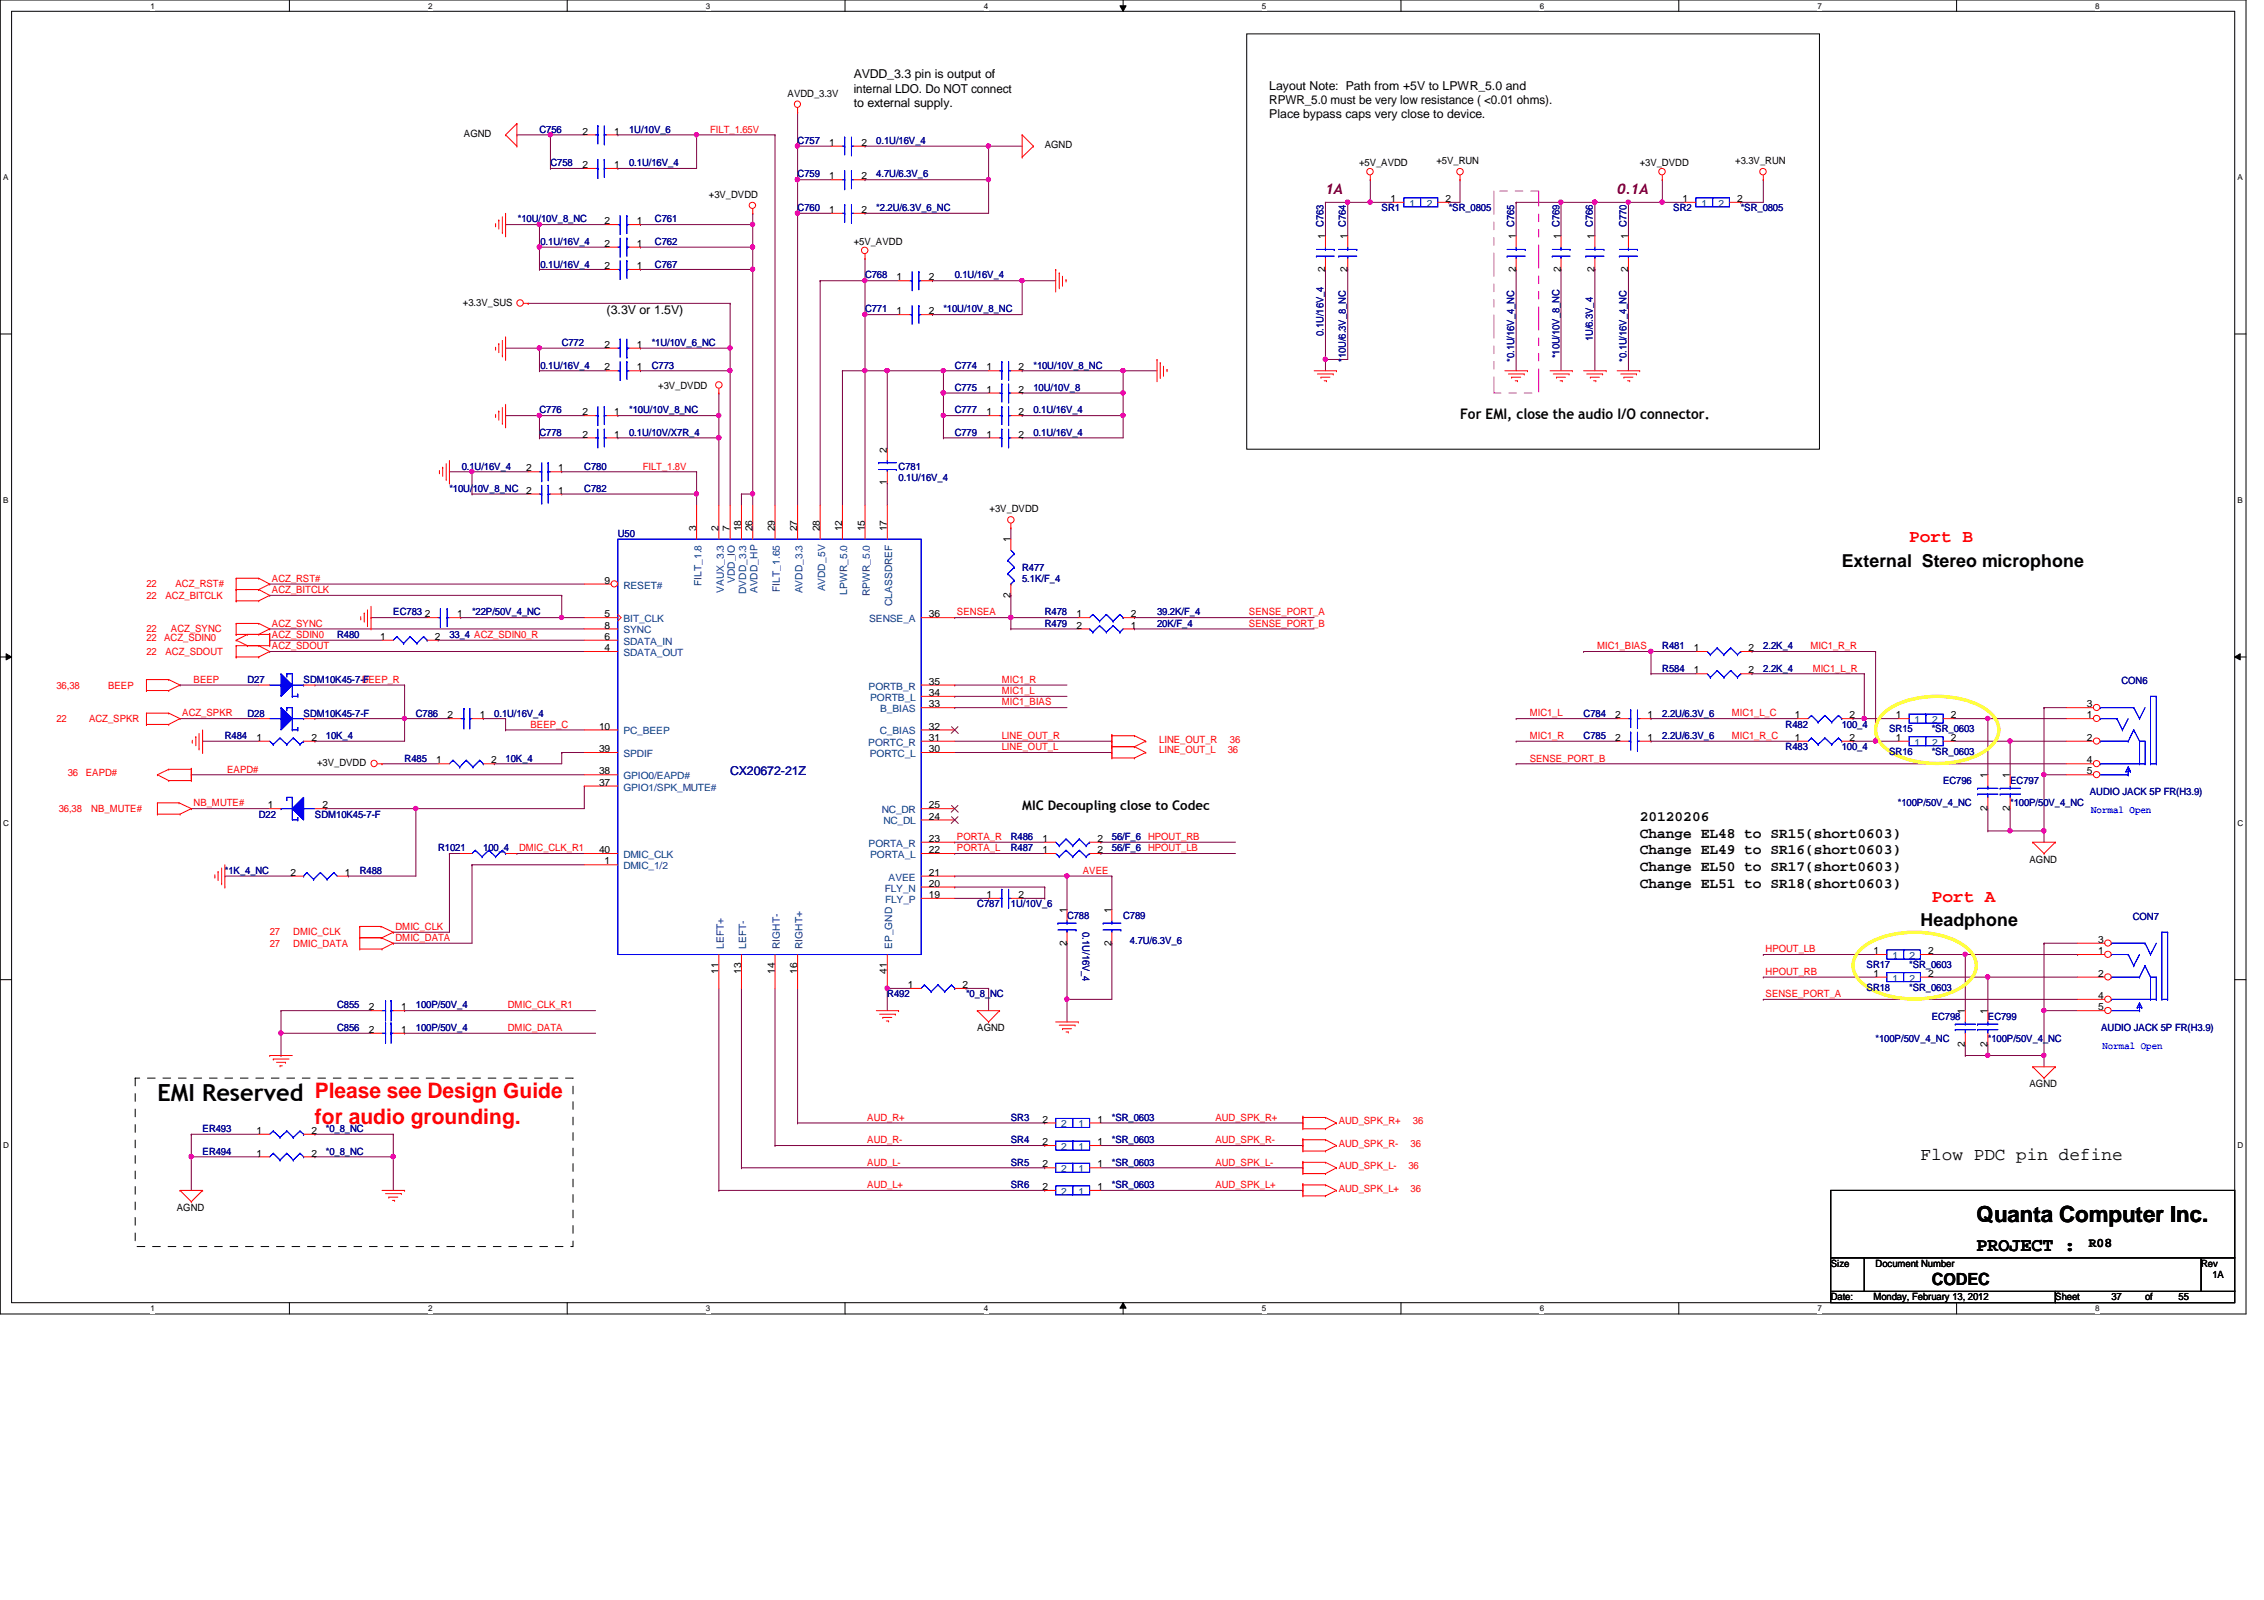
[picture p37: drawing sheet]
<svg xmlns="http://www.w3.org/2000/svg" width="297mm" height="210mm" viewBox="0 0 297 210" stroke-linecap="round" stroke-linejoin="round" font-family="sans-serif">
<defs><g id="words">
<text font-size="3.1" x="20.7" y="144.4">EMI Reserved Please see Design Guide</text>
<text font-size="2.9" x="259.3" y="160.4">Quanta Computer Inc.</text>
<text font-size="2.8" fill="#f00" x="41.3" y="147.4">for audio grounding.</text>
<text font-size="2.5" x="259.3" y="164.1">PROJECT :</text>
<g font-size="2.3" fill="#f00">
<text x="250.5" y="71.2">Port B</text>
<text x="253.4" y="118.3">Port A</text>
</g>
<g font-size="2.3">
<text x="241.6" y="74.3">External Stereo microphone</text>
<text x="252" y="121.5">Headphone</text>
<text x="252" y="152.2">Flow PDC pin define</text>
</g>
<text font-size="2.2" x="253.4" y="168.6">CODEC</text>
<g font-size="1.9" fill="#800000">
<text x="173.9" y="25.5">1A</text>
<text x="212.2" y="25.5">0.1A</text>
</g>
<g font-size="1.9">
<text x="191.6" y="54.9">For EMI, close the audio I/O connector.</text>
<text x="215.1" y="107.7">20120206</text>
<text x="215.1" y="109.9">Change EL48 to SR15(short0603)</text>
<text x="215.1" y="112.1">Change EL49 to SR16(short0603)</text>
<text x="215.1" y="114.3">Change EL50 to SR17(short0603)</text>
<text x="215.1" y="116.5">Change EL51 to SR18(short0603)</text>
</g>
<g font-size="1.7">
<text x="134.1" y="106.3">MIC Decoupling close to Codec</text>
<text x="274.1" y="163.5">R08</text>
</g>
<g font-size="1.6">
<text x="112" y="10.3">AVDD_3.3 pin is output of</text>
<text x="166.5" y="11.8">Layout Note: Path from +5V to LPWR_5.0 and</text>
<text x="112" y="12.1">internal LDO. Do NOT connect</text>
<text x="112" y="14">to external supply.</text>
<text x="166.5" y="13.6">RPWR_5.0 must be very low resistance ( &lt;0.01 ohms).</text>
<text x="166.5" y="15.5">Place bypass caps very close to device.</text>
<text x="79.6" y="41.2">(3.3V or 1.5V)</text>
</g>
<text font-size="1.6" fill="#000080" x="95.8" y="101.6">CX20672-21Z</text>
<g font-size="1.3">
<text x="60.9" y="18">AGND</text>
<text x="76.4" y="17.7">2</text>
<text x="80.6" y="17.7">1</text>
<text x="103.3" y="12.7">AVDD_3.3V</text>
<text x="76.4" y="22.1">2</text>
<text x="80.6" y="22.1">1</text>
<text x="108.8" y="23.5">1</text>
<text x="108.8" y="19.1">1</text>
<text x="113" y="23.5">2</text>
<text x="113" y="19.1">2</text>
<text x="137.1" y="19.5">AGND</text>
<text x="178.3" y="21.8">+5V_AVDD</text>
<text x="188.5" y="21.5">+5V_RUN</text>
<text x="215.1" y="21.8">+3V_DVDD</text>
<text x="227.7" y="21.5">+3.3V_RUN</text>
<text x="79.3" y="29.4">2</text>
<text x="83.6" y="29.4">1</text>
<text x="93" y="26">+3V_DVDD</text>
<text x="108.8" y="27.9">1</text>
<text x="113" y="27.9">2</text>
<text x="182.5" y="26.5">1</text>
<text x="189.7" y="26.5">2</text>
<text x="220.8" y="26.5">1</text>
<text x="227.9" y="26.5">2</text>
<text x="79.3" y="35.3">2</text>
<text x="79.3" y="32.4">2</text>
<text x="83.6" y="35.3">1</text>
<text x="83.6" y="32.4">1</text>
<text x="112" y="32.1">+5V_AVDD</text>
<text x="173.9" y="35.7" transform="rotate(-90 173.9 35.7)">2</text>
<text x="173.9" y="31.4" transform="rotate(-90 173.9 31.4)">1 C763</text>
<text x="176.8" y="35.7" transform="rotate(-90 176.8 35.7)">2</text>
<text x="176.8" y="31.4" transform="rotate(-90 176.8 31.4)">1 C764</text>
<text x="198.9" y="35.7" transform="rotate(-90 198.9 35.7)">2</text>
<text x="198.9" y="31.4" transform="rotate(-90 198.9 31.4)">1 C765</text>
<text x="204.8" y="35.7" transform="rotate(-90 204.8 35.7)">2</text>
<text x="204.8" y="31.4" transform="rotate(-90 204.8 31.4)">1 C769</text>
<text x="209.2" y="35.7" transform="rotate(-90 209.2 35.7)">2</text>
<text x="209.2" y="31.4" transform="rotate(-90 209.2 31.4)">1 C766</text>
<text x="213.6" y="35.7" transform="rotate(-90 213.6 35.7)">2</text>
<text x="213.6" y="31.4" transform="rotate(-90 213.6 31.4)">1 C770</text>
<text x="60.7" y="40.1">+3.3V_SUS</text>
<text x="117.6" y="36.8">1</text>
<text x="117.6" y="41.2">1</text>
<text x="121.9" y="36.8">2</text>
<text x="121.9" y="41.2">2</text>
<text x="79.3" y="45.6">2</text>
<text x="83.6" y="45.6">1</text>
<text x="79.3" y="48.6">2</text>
<text x="83.6" y="48.6">1</text>
<text x="86.4" y="51">+3V_DVDD</text>
<text x="129.4" y="51.5">1</text>
<text x="129.4" y="48.6">1</text>
<text x="133.6" y="51.5">2</text>
<text x="133.6" y="48.6">2</text>
<text x="76.4" y="57.4">2</text>
<text x="76.4" y="54.5">2</text>
<text x="80.6" y="57.4">1</text>
<text x="80.6" y="54.5">1</text>
<text x="116.4" y="59.4" transform="rotate(-90 116.4 59.4)">2</text>
<text x="129.4" y="57.4">1</text>
<text x="129.4" y="54.5">1</text>
<text x="133.6" y="57.4">2</text>
<text x="133.6" y="54.5">2</text>
<text x="69" y="61.8">2</text>
<text x="69" y="64.8">2</text>
<text x="73.2" y="61.8">1</text>
<text x="73.2" y="64.8">1</text>
<text x="116.4" y="63.7" transform="rotate(-90 116.4 63.7)">1</text>
<text x="91.4" y="69.7" transform="rotate(-90 91.4 69.7)">3</text>
<text x="94.3" y="69.7" transform="rotate(-90 94.3 69.7)">2</text>
<text x="95.8" y="69.7" transform="rotate(-90 95.8 69.7)">7</text>
<text x="97.2" y="69.7" transform="rotate(-90 97.2 69.7)">18</text>
<text x="98.7" y="69.7" transform="rotate(-90 98.7 69.7)">26</text>
<text x="101.6" y="69.7" transform="rotate(-90 101.6 69.7)">29</text>
<text x="104.6" y="69.7" transform="rotate(-90 104.6 69.7)">27</text>
<text x="107.6" y="69.7" transform="rotate(-90 107.6 69.7)">28</text>
<text x="110.5" y="69.7" transform="rotate(-90 110.5 69.7)">12</text>
<text x="113.5" y="69.7" transform="rotate(-90 113.5 69.7)">15</text>
<text x="116.4" y="69.7" transform="rotate(-90 116.4 69.7)">17</text>
<text x="129.8" y="67.2">+3V_DVDD</text>
<text x="132.6" y="71.2" transform="rotate(-90 132.6 71.2)">1</text>
<text x="79.3" y="76.6">9</text>
<text x="49.9" y="83.9">1</text>
<text x="55.7" y="81">2</text>
<text x="57.1" y="83.9">2</text>
<text x="60" y="81">1</text>
<text x="79.3" y="81">5</text>
<text x="79.3" y="83.9">6</text>
<text x="79.3" y="82.5">8</text>
<text x="121.9" y="81">36</text>
<text x="132.6" y="78.4" transform="rotate(-90 132.6 78.4)">2</text>
<text x="141.2" y="82.5">2</text>
<text x="141.2" y="81">1</text>
<text x="148.4" y="82.5">1</text>
<text x="148.4" y="81">2</text>
<text x="79.3" y="85.4">4</text>
<text x="121.9" y="89.8">35</text>
<text x="222.2" y="85.4">1</text>
<text x="222.2" y="88.3">1</text>
<text x="229.4" y="85.4">2</text>
<text x="229.4" y="88.3">2</text>
<text x="58.7" y="94.2">2</text>
<text x="62.9" y="94.2">1</text>
<text x="78.6" y="95.7">10</text>
<text x="121.9" y="95.7">32</text>
<text x="121.9" y="92.8">33</text>
<text x="121.9" y="91.3">34</text>
<text x="211.9" y="94.2">2</text>
<text x="216.2" y="94.2">1</text>
<text x="235.5" y="94.2">1</text>
<text x="242.7" y="94.2">2</text>
<text x="248.7" y="94.2">1</text>
<text x="255.9" y="94.2">2</text>
<text x="273.8" y="92.8">3</text>
<text x="273.8" y="94.2">1</text>
<text x="33.7" y="97.2">1</text>
<text x="40.8" y="97.2">2</text>
<text x="41.6" y="100.5">+3V_DVDD</text>
<text x="57.2" y="100.2">1</text>
<text x="64.4" y="100.2">2</text>
<text x="78.6" y="101.6">38</text>
<text x="78.6" y="98.7">39</text>
<text x="121.9" y="98.7">30</text>
<text x="121.9" y="97.2">31</text>
<text x="211.9" y="97.2">2</text>
<text x="216.2" y="97.2">1</text>
<text x="235.5" y="97.2">1</text>
<text x="242.7" y="97.2">2</text>
<text x="248.7" y="97.2">1</text>
<text x="255.9" y="97.2">2</text>
<text x="273.8" y="97.2">2</text>
<text x="273.8" y="101.6">5</text>
<text x="273.8" y="100.2">4</text>
<text x="35.1" y="106">1</text>
<text x="42.3" y="106">2</text>
<text x="78.6" y="103.1">37</text>
<text x="121.9" y="107.5">24</text>
<text x="121.9" y="106">25</text>
<text x="260.8" y="106.4" transform="rotate(-90 260.8 106.4)">2</text>
<text x="260.8" y="102.1" transform="rotate(-90 260.8 102.1)">1</text>
<text x="263.7" y="106.4" transform="rotate(-90 263.7 106.4)">2</text>
<text x="263.7" y="102.1" transform="rotate(-90 263.7 102.1)">1</text>
<text x="78.6" y="111.9">40</text>
<text x="79.3" y="113.4">1</text>
<text x="121.9" y="111.9">22</text>
<text x="121.9" y="110.4">23</text>
<text x="136.8" y="111.9">1</text>
<text x="136.8" y="110.4">1</text>
<text x="144" y="111.9">2</text>
<text x="144" y="110.4">2</text>
<text x="266.3" y="113.2">AGND</text>
<text x="38.1" y="114.9">2</text>
<text x="45.3" y="114.9">1</text>
<text x="121.9" y="117.8">19</text>
<text x="121.9" y="116.3">20</text>
<text x="121.9" y="114.9">21</text>
<text x="129.4" y="117.8">1</text>
<text x="133.6" y="117.8">2</text>
<text x="140" y="119.8" transform="rotate(-90 140 119.8)">1</text>
<text x="145.8" y="119.8" transform="rotate(-90 145.8 119.8)">1</text>
<text x="140" y="124.1" transform="rotate(-90 140 124.1)">2</text>
<text x="145.8" y="124.1" transform="rotate(-90 145.8 124.1)">2</text>
<text x="245.8" y="125.2">1</text>
<text x="253" y="125.2">2</text>
<text x="275.3" y="123.7">3</text>
<text x="275.3" y="125.2">1</text>
<text x="94.3" y="127.8" transform="rotate(-90 94.3 127.8)">11</text>
<text x="97.2" y="127.8" transform="rotate(-90 97.2 127.8)">13</text>
<text x="101.6" y="127.8" transform="rotate(-90 101.6 127.8)">14</text>
<text x="104.6" y="127.8" transform="rotate(-90 104.6 127.8)">16</text>
<text x="116.4" y="127.8" transform="rotate(-90 116.4 127.8)">41</text>
<text x="119.1" y="129.6">1</text>
<text x="126.3" y="129.6">2</text>
<text x="245.8" y="128.1">1</text>
<text x="253" y="128.1">2</text>
<text x="275.3" y="128.1">2</text>
<text x="275.3" y="131.1">4</text>
<text x="48.4" y="132.5">2</text>
<text x="48.4" y="135.5">2</text>
<text x="52.6" y="132.5">1</text>
<text x="52.6" y="135.5">1</text>
<text x="128.2" y="135.3">AGND</text>
<text x="257.8" y="137.3" transform="rotate(-90 257.8 137.3)">2</text>
<text x="257.8" y="133.1" transform="rotate(-90 257.8 133.1)">1</text>
<text x="260.8" y="137.3" transform="rotate(-90 260.8 137.3)">2</text>
<text x="260.8" y="133.1" transform="rotate(-90 260.8 133.1)">1</text>
<text x="275.3" y="132.5">5</text>
<text x="266.3" y="142.6">AGND</text>
<text x="33.7" y="148.8">1</text>
<text x="40.8" y="148.8">2</text>
<text x="136.8" y="147.3">2</text>
<text x="144" y="147.3">1</text>
<text x="33.7" y="151.7">1</text>
<text x="40.8" y="151.7">2</text>
<text x="136.8" y="153.2">2</text>
<text x="136.8" y="150.2">2</text>
<text x="144" y="153.2">1</text>
<text x="144" y="150.2">1</text>
<text x="23.2" y="158.8">AGND</text>
<text x="136.8" y="156.1">2</text>
<text x="144" y="156.1">1</text>
<text x="240.2" y="166.2">Size</text>
<text x="246.1" y="166.2">Document Number</text>
<text x="288.8" y="166.2">Rev</text>
<text x="290.3" y="167.7">1A</text>
<text x="240.2" y="170.6">Date:</text>
<text x="245.8" y="170.6">Monday, February 13, 2012</text>
<text x="269.7" y="170.6">Sheet</text>
<text x="277" y="170.6">37</text>
<text x="281.4" y="170.6">of</text>
<text x="285.8" y="170.6">55</text>
</g>
<g font-size="1.3" fill="#000080">
<text x="70.8" y="17.4">C756</text>
<text x="82.5" y="17.4">1U/10V_6</text>
<text x="72.2" y="21.8">C758</text>
<text x="82.5" y="21.8">0.1U/16V_4</text>
<text x="104.6" y="23.3">C759</text>
<text x="104.6" y="18.9">C757</text>
<text x="115" y="23.3">4.7U/6.3V_6</text>
<text x="115" y="18.9">0.1U/16V_4</text>
<text x="67.9" y="29.2">*10U/10V_8_NC</text>
<text x="85.9" y="29.2">C761</text>
<text x="104.6" y="27.7">C760</text>
<text x="115" y="27.7">*2.2U/6.3V_6_NC</text>
<text x="181.3" y="27.7">SR1</text>
<text x="190.1" y="27.7">*SR_0805</text>
<text x="219.5" y="27.7">SR2</text>
<text x="228.4" y="27.7">*SR_0805</text>
<text x="70.9" y="35.1">0.1U/16V_4</text>
<text x="70.9" y="32.1">0.1U/16V_4</text>
<text x="85.9" y="35.1">C767</text>
<text x="85.9" y="32.1">C762</text>
<text x="113.5" y="36.5">C768</text>
<text x="113.5" y="41">C771</text>
<text x="123.8" y="41">*10U/10V_8_NC</text>
<text x="125.3" y="36.5">0.1U/16V_4</text>
<text x="73.7" y="45.4">C772</text>
<text x="85.5" y="45.4">*1U/10V_6_NC</text>
<text x="173.6" y="44.1" transform="rotate(-90 173.6 44.1)">0.1U/16V_4</text>
<text x="176.6" y="47.5" transform="rotate(-90 176.6 47.5)">*10U/6.3V_8_NC</text>
<text x="198.7" y="47.5" transform="rotate(-90 198.7 47.5)">*0.1U/16V_4_NC</text>
<text x="204.6" y="47" transform="rotate(-90 204.6 47)">*10U/10V_8_NC</text>
<text x="209" y="44.8" transform="rotate(-90 209 44.8)">1U/6.3V_4</text>
<text x="213.4" y="47.5" transform="rotate(-90 213.4 47.5)">*0.1U/16V_4_NC</text>
<text x="70.9" y="48.3">0.1U/16V_4</text>
<text x="85.5" y="48.3">C773</text>
<text x="125.3" y="51.3">C775</text>
<text x="125.3" y="48.3">C774</text>
<text x="135.6" y="51.3">10U/10V_8</text>
<text x="135.6" y="48.3">*10U/10V_8_NC</text>
<text x="70.8" y="57.2">C778</text>
<text x="70.8" y="54.2">C776</text>
<text x="82.5" y="57.2">0.1U/10V/X7R_4</text>
<text x="82.5" y="54.2">*10U/10V_8_NC</text>
<text x="125.3" y="57.2">C779</text>
<text x="125.3" y="54.2">C777</text>
<text x="135.6" y="57.2">0.1U/16V_4</text>
<text x="135.6" y="54.2">0.1U/16V_4</text>
<text x="59" y="64.6">*10U/10V_8_NC</text>
<text x="60.6" y="61.6">0.1U/16V_4</text>
<text x="76.7" y="61.6">C780</text>
<text x="76.7" y="64.6">C782</text>
<text x="117.9" y="61.6">C781</text>
<text x="117.9" y="63.1">0.1U/16V_4</text>
<text x="81.1" y="70.4">U50</text>
<text x="134.1" y="74.8">R477</text>
<text x="134.1" y="76.3">5.1K/F_4</text>
<text x="44.2" y="83.7">R480</text>
<text x="51.6" y="80.7">EC783</text>
<text x="59" y="83.7">33_4 ACZ_SDIN0_R</text>
<text x="61.9" y="80.7">*22P/50V_4_NC</text>
<text x="137.1" y="82.2">R479</text>
<text x="137.1" y="80.7">R478</text>
<text x="151.8" y="82.2">20K/F_4</text>
<text x="151.8" y="80.7">39.2K/F_4</text>
<text x="32.5" y="89.6">D27</text>
<text x="39.8" y="89.6">SDM10K45-7-F</text>
<text x="218.1" y="85.2">R481</text>
<text x="218.1" y="88.1">R584</text>
<text x="231.3" y="85.2">2.2K_4</text>
<text x="231.3" y="88.1">2.2K_4</text>
<text x="278.3" y="89.7">CON6</text>
<text x="32.5" y="94">D28</text>
<text x="39.8" y="94">SDM10K45-7-F</text>
<text x="54.6" y="94">C786</text>
<text x="64.9" y="94">0.1U/16V_4</text>
<text x="207.8" y="94">C784</text>
<text x="218.1" y="94">2.2U/6.3V_6</text>
<text x="234.3" y="95.5">R482</text>
<text x="241.6" y="95.5">100_4</text>
<text x="29.5" y="96.9">R484</text>
<text x="42.8" y="96.9">10K_4</text>
<text x="53.1" y="99.9">R485</text>
<text x="66.3" y="99.9">10K_4</text>
<text x="207.8" y="96.9">C785</text>
<text x="218.1" y="96.9">2.2U/6.3V_6</text>
<text x="234.3" y="98.4">R483</text>
<text x="241.6" y="98.4">100_4</text>
<text x="247.9" y="96.1">SR15</text>
<text x="247.9" y="99">SR16</text>
<text x="253.4" y="96.1">*SR_0603</text>
<text x="253.4" y="99">*SR_0603</text>
<text x="33.9" y="107.3">D22</text>
<text x="41.3" y="107.3">SDM10K45-7-F</text>
<text x="249" y="105.8">*100P/50V_4_NC</text>
<text x="254.9" y="102.8">EC796</text>
<text x="263.7" y="102.8">EC797</text>
<text x="263.7" y="105.8">*100P/50V_4_NC</text>
<text x="274.2" y="104.3">AUDIO JACK 5P FR(H3.9)</text>
<text x="57.5" y="111.7">R1021</text>
<text x="63.4" y="111.7">100_4</text>
<text x="132.6" y="111.7">R487</text>
<text x="132.6" y="110.2">R486</text>
<text x="145.9" y="111.7">56/F_6 HPOUT_LB</text>
<text x="145.9" y="110.2">56/F_6 HPOUT_RB</text>
<text x="29.5" y="114.6">*1K_4_NC</text>
<text x="47.2" y="114.6">R488</text>
<text x="128.2" y="119">C787</text>
<text x="132.6" y="119">1U/10V_6</text>
<text x="140" y="120.5">C788</text>
<text x="142" y="122.3" transform="rotate(90 142 122.3)">0.1U/16V_4</text>
<text x="147.4" y="120.5">C789</text>
<text x="148.2" y="123.8">4.7U/6.3V_6</text>
<text x="279.8" y="120.6">CON7</text>
<text x="116.4" y="130.9">R492</text>
<text x="126.7" y="130.9">*0_8_NC</text>
<text x="244.9" y="130">SR18</text>
<text x="244.9" y="127">SR17</text>
<text x="250.5" y="130">*SR_0603</text>
<text x="250.5" y="127">*SR_0603</text>
<text x="44.2" y="132.3">C855</text>
<text x="44.2" y="135.3">C856</text>
<text x="54.6" y="132.3">100P/50V_4</text>
<text x="54.6" y="135.3">100P/50V_4</text>
<text x="246.1" y="136.7">*100P/50V_4_NC</text>
<text x="253.4" y="133.8">EC798</text>
<text x="260.8" y="133.8">EC799</text>
<text x="260.8" y="136.7">*100P/50V_4_NC</text>
<text x="275.7" y="135.3">AUDIO JACK 5P FR(H3.9)</text>
<text x="26.6" y="148.5">ER493</text>
<text x="42.8" y="148.5">*0_8_NC</text>
<text x="132.6" y="150">SR4</text>
<text x="132.6" y="147">SR3</text>
<text x="145.9" y="150">*SR_0603</text>
<text x="145.9" y="147">*SR_0603</text>
<text x="26.6" y="151.5">ER494</text>
<text x="42.8" y="151.5">*0_8_NC</text>
<text x="132.6" y="153">SR5</text>
<text x="132.6" y="155.9">SR6</text>
<text x="145.9" y="153">*SR_0603</text>
<text x="145.9" y="155.9">*SR_0603</text>
</g>
<g font-size="1.3" fill="#f00">
<text x="93.2" y="17.4">FILT_1.65V</text>
<text x="84.3" y="61.6">FILT_1.8V</text>
<text x="19.2" y="77">22</text>
<text x="23" y="77">ACZ_RST#</text>
<text x="35.7" y="76.3">ACZ_RST#</text>
<text x="35.7" y="77.8">ACZ_BITCLK</text>
<text x="19.2" y="83">22</text>
<text x="19.2" y="78.5">22</text>
<text x="21.7" y="78.5">ACZ_BITCLK</text>
<text x="22.4" y="83">ACZ_SYNC</text>
<text x="35.7" y="83.7">ACZ_SDIN0</text>
<text x="35.7" y="82.2">ACZ_SYNC</text>
<text x="125.6" y="80.7">SENSEA</text>
<text x="163.9" y="80.7">SENSE_PORT_A</text>
<text x="163.9" y="82.2">SENSE_PORT_B</text>
<text x="19.2" y="85.9">22</text>
<text x="19.2" y="84.1">22</text>
<text x="21.5" y="84.1">ACZ_SDIN0</text>
<text x="21.7" y="85.9">ACZ_SDOUT</text>
<text x="25.4" y="89.6">BEEP</text>
<text x="35.7" y="85.2">ACZ_SDOUT</text>
<text x="47.5" y="89.6">BEEP_R</text>
<text x="131.4" y="89.6">MIC1_R</text>
<text x="209.5" y="85.2">MIC1_BIAS</text>
<text x="237.5" y="85.2">MIC1_R_R</text>
<text x="237.8" y="88.1">MIC1_L_R</text>
<text x="7.4" y="90.3">36,38</text>
<text x="7.4" y="94.7">22</text>
<text x="11.7" y="94.7">ACZ_SPKR</text>
<text x="14.2" y="90.3">BEEP</text>
<text x="23.9" y="94">ACZ_SPKR</text>
<text x="69.6" y="95.5">BEEP_C</text>
<text x="131.4" y="91.1">MIC1_L</text>
<text x="131.4" y="92.5">MIC1_BIAS</text>
<text x="200.7" y="94">MIC1_L</text>
<text x="227.2" y="94">MIC1_L_C</text>
<text x="8.9" y="101.8">36</text>
<text x="11.3" y="101.8">EAPD#</text>
<text x="29.8" y="101.3">EAPD#</text>
<text x="131.4" y="96.9">LINE_OUT_R</text>
<text x="131.4" y="98.4">LINE_OUT_L</text>
<text x="152.1" y="97.4">LINE_OUT_R</text>
<text x="152.1" y="98.8">LINE_OUT_L</text>
<text x="161.1" y="98.8">36</text>
<text x="161.4" y="97.4">36</text>
<text x="200.7" y="99.9">SENSE_PORT_B</text>
<text x="200.7" y="96.9">MIC1_R</text>
<text x="227.2" y="96.9">MIC1_R_C</text>
<text x="7.7" y="106.5">36,38</text>
<text x="12" y="106.5">NB_MUTE#</text>
<text x="25.4" y="105.8">NB_MUTE#</text>
<text x="68.1" y="111.7">DMIC_CLK_R1</text>
<text x="125.6" y="110.2">PORTA_R</text>
<text x="125.6" y="111.7">PORTA_L</text>
<text x="142.1" y="114.6">AVEE</text>
<text x="35.4" y="124.2">27</text>
<text x="35.4" y="122.7">27</text>
<text x="38.5" y="124.2">DMIC_DATA</text>
<text x="38.5" y="122.7">DMIC_CLK</text>
<text x="51.9" y="122">DMIC_CLK</text>
<text x="51.9" y="123.4">DMIC_DATA</text>
<text x="231.6" y="124.9">HPOUT_LB</text>
<text x="231.6" y="127.9">HPOUT_RB</text>
<text x="231.6" y="130.8">SENSE_PORT_A</text>
<text x="66.6" y="132.3">DMIC_CLK_R1</text>
<text x="66.6" y="135.3">DMIC_DATA</text>
<text x="113.8" y="147">AUD_R+</text>
<text x="113.8" y="150">AUD_R-</text>
<text x="159.5" y="147">AUD_SPK_R+</text>
<text x="159.5" y="150">AUD_SPK_R-</text>
<text x="175.6" y="147.5">AUD_SPK_R+</text>
<text x="185.4" y="147.5">36</text>
<text x="113.8" y="152.9">AUD_L-</text>
<text x="113.8" y="155.9">AUD_L+</text>
<text x="159.5" y="152.9">AUD_SPK_L-</text>
<text x="159.5" y="155.9">AUD_SPK_L+</text>
<text x="175.6" y="150.4">AUD_SPK_R-</text>
<text x="175.6" y="153.4">AUD_SPK_L-</text>
<text x="184.8" y="153.4">36</text>
<text x="185.1" y="150.4">36</text>
<text x="175.6" y="156.3">AUD_SPK_L+</text>
<text x="185.1" y="156.3">36</text>
</g>
<g font-size="1.3" fill="#004080">
<text x="184.9" y="27.1">1</text>
<text x="187.2" y="27.1">2</text>
<text x="223.2" y="27.1">1</text>
<text x="225.5" y="27.1">2</text>
<text x="81.8" y="77.2">RESET#</text>
<text x="92" y="76.9" transform="rotate(-90 92 76.9)">FILT_1.8</text>
<text x="95" y="77.8" transform="rotate(-90 95 77.8)">VAUX_3.3</text>
<text x="96.4" y="76.5" transform="rotate(-90 96.4 76.5)">VDD_IO</text>
<text x="97.9" y="77.9" transform="rotate(-90 97.9 77.9)">DVDD_3.3</text>
<text x="99.4" y="77.8" transform="rotate(-90 99.4 77.8)">AVDD_HP</text>
<text x="102.3" y="77.6" transform="rotate(-90 102.3 77.6)">FILT_1.65</text>
<text x="105.3" y="77.9" transform="rotate(-90 105.3 77.9)">AVDD_3.3</text>
<text x="108.2" y="77.6" transform="rotate(-90 108.2 77.6)">AVDD_5V</text>
<text x="81.8" y="81.6">BIT_CLK</text>
<text x="81.8" y="83.1">SYNC</text>
<text x="111.2" y="78" transform="rotate(-90 111.2 78)">LPWR_5.0</text>
<text x="114" y="81.6">SENSE_A</text>
<text x="114.1" y="78.2" transform="rotate(-90 114.1 78.2)">RPWR_5.0</text>
<text x="117" y="79.5" transform="rotate(-90 117 79.5)">CLASSDREF</text>
<text x="81.8" y="86.1">SDATA_OUT</text>
<text x="81.8" y="84.6">SDATA_IN</text>
<text x="114" y="90.5">PORTB_R</text>
<text x="114.2" y="91.9">PORTB_L</text>
<text x="115.5" y="93.4">B_BIAS</text>
<text x="251.2" y="94.9">1</text>
<text x="253.5" y="94.9">2</text>
<text x="81.8" y="96.4">PC_BEEP</text>
<text x="81.8" y="99.3">SPDIF</text>
<text x="113.9" y="97.8">PORTC_R</text>
<text x="114.1" y="99.3">PORTC_L</text>
<text x="115.4" y="96.4">C_BIAS</text>
<text x="251.2" y="97.8">1</text>
<text x="253.5" y="97.8">2</text>
<text x="81.8" y="103.7">GPIO1/SPK_MUTE#</text>
<text x="81.8" y="102.2">GPIO0/EAPD#</text>
<text x="115.7" y="106.7">NC_DR</text>
<text x="81.8" y="112.6">DMIC_CLK</text>
<text x="114" y="111.1">PORTA_R</text>
<text x="114.2" y="112.6">PORTA_L</text>
<text x="115.9" y="108.2">NC_DL</text>
<text x="81.8" y="114">DMIC_1/2</text>
<text x="116.1" y="117">FLY_N</text>
<text x="116.1" y="118.4">FLY_P</text>
<text x="116.6" y="115.5">AVEE</text>
<text x="95" y="124.5" transform="rotate(-90 95 124.5)">LEFT+</text>
<text x="97.9" y="124.5" transform="rotate(-90 97.9 124.5)">LEFT-</text>
<text x="102.3" y="124.5" transform="rotate(-90 102.3 124.5)">RIGHT-</text>
<text x="105.3" y="124.5" transform="rotate(-90 105.3 124.5)">RIGHT+</text>
<text x="117" y="124.5" transform="rotate(-90 117 124.5)">EP_GND</text>
<text x="248.3" y="125.8">1</text>
<text x="250.5" y="125.8">2</text>
<text x="248.3" y="128.8">1</text>
<text x="250.5" y="128.8">2</text>
<text x="139.2" y="147.9">2</text>
<text x="141.5" y="147.9">1</text>
<text x="139.2" y="153.8">2</text>
<text x="139.2" y="150.9">2</text>
<text x="141.5" y="153.8">1</text>
<text x="141.5" y="150.9">1</text>
<text x="139.2" y="156.8">2</text>
<text x="141.5" y="156.8">1</text>
</g>
<g font-size="1.3" fill="#00f">
<text x="274.4" y="106.7">Normal Open</text>
<text x="275.8" y="137.6">Normal Open</text>
</g>
<g font-size="1.1">
<text x="19.7" y="1.1">1</text>
<text x="56.2" y="1.1">2</text>
<text x="92.6" y="1.1">3</text>
<text x="129.1" y="1.1">4</text>
<text x="165.6" y="1.1">5</text>
<text x="202" y="1.1">6</text>
<text x="238.5" y="1.1">7</text>
<text x="274.9" y="1.1">8</text>
<text x=".4" y="23.6">A</text>
<text x="293.6" y="23.6">A</text>
<text x=".4" y="66">B</text>
<text x="293.6" y="66">B</text>
<text x=".4" y="108.3">C</text>
<text x="293.6" y="108.3">C</text>
<text x=".4" y="150.7">D</text>
<text x="293.6" y="150.7">D</text>
<text x="19.7" y="172">1</text>
<text x="56.2" y="172">2</text>
<text x="92.6" y="172">3</text>
<text x="129.1" y="172">4</text>
<text x="165.6" y="172">5</text>
<text x="202" y="172">6</text>
<text x="238.5" y="172">7</text>
<text x="274.9" y="172">8</text>
</g>
</g></defs>
<path d="M0 0h294.7v172.4h-294.7zM1.5 1.5h291.7v169.4h-291.7z" fill="none" stroke="#000" stroke-width=".13"/>
<g fill="#fff">
<path d="M19.7 .2h.6v1.2h-.6z"/>
<path d="M19.7 171.1h.6v1.2h-.6z"/>
</g>
<path d="M38 0v1.5M38 170.9v1.5" fill="none" stroke="#000" stroke-width=".13"/>
<g fill="#fff">
<path d="M56.2 .2h.6v1.2h-.6z"/>
<path d="M56.2 171.1h.6v1.2h-.6z"/>
</g>
<path d="M74.4 0v1.5M74.4 170.9v1.5" fill="none" stroke="#000" stroke-width=".13"/>
<g fill="#fff">
<path d="M92.6 .2h.6v1.2h-.6z"/>
<path d="M92.6 171.1h.6v1.2h-.6z"/>
</g>
<path d="M110.9 0v1.5M110.9 170.9v1.5" fill="none" stroke="#000" stroke-width=".13"/>
<g fill="#fff">
<path d="M129.1 .2h.6v1.2h-.6z"/>
<path d="M129.1 171.1h.6v1.2h-.6z"/>
</g>
<path d="M146.9 .8h.8l-.3 .7zM147.4 0v1.5M147.4 170.9l.3 .7h-.8zM147.4 170.9v1.5" fill="none" stroke="#000" stroke-width=".13"/>
<path d="M146.9 .8h.8l-.3 .7zM147.4 170.9l.3 .7h-.8z" fill="#000"/>
<g fill="#fff">
<path d="M165.6 .2h.6v1.2h-.6z"/>
<path d="M165.6 171.1h.6v1.2h-.6z"/>
</g>
<path d="M183.8 0v1.5M183.8 170.9v1.5" fill="none" stroke="#000" stroke-width=".13"/>
<g fill="#fff">
<path d="M202 .2h.6v1.2h-.6z"/>
<path d="M202 171.1h.6v1.2h-.6z"/>
</g>
<path d="M220.3 0v1.5M220.3 170.9v1.5" fill="none" stroke="#000" stroke-width=".13"/>
<g fill="#fff">
<path d="M238.5 .2h.6v1.2h-.6z"/>
<path d="M238.5 171.1h.6v1.2h-.6z"/>
</g>
<path d="M256.7 0v1.5M256.7 170.9v1.5" fill="none" stroke="#000" stroke-width=".13"/>
<g fill="#fff">
<path d="M274.9 .2h.6v1.2h-.6z"/>
<path d="M274.9 171.1h.6v1.2h-.6z"/>
<path d="M.4 22.6h.7v1.2h-.7z"/>
<path d="M293.6 22.6h.7v1.2h-.7z"/>
<path d="M.4 65h.7v1.2h-.7z"/>
<path d="M293.6 65h.7v1.2h-.7z"/>
</g>
<path d="M0 43.8h1.5M293.2 43.8h1.5" fill="none" stroke="#000" stroke-width=".13"/>
<g fill="#fff">
<path d="M.4 107.4h.8v1.1h-.8z"/>
<path d="M293.6 107.4h.7v1.1h-.7z"/>
</g>
<path d="M0 86.2h1.5M.8 85.8l.7 .4-.7 .4zM293.2 86.2l.7-.4v.8zM293.2 86.2h1.5" fill="none" stroke="#000" stroke-width=".13"/>
<path d="M.8 85.8l.7 .4-.7 .4zM293.2 86.2l.7-.4v.8z" fill="#000"/>
<g fill="#fff">
<path d="M.4 149.7h.8v1.2h-.8z"/>
<path d="M293.6 149.7h.7v1.2h-.7z"/>
</g>
<path d="M0 128.5h1.5M293.2 128.5h1.5" fill="none" stroke="#000" stroke-width=".13"/>
<g fill="none" stroke="#800040" stroke-width=".13">
<path d="M72.2 17.7h.1M72.2 17.7h4.5M69.3 39.8h.1M69.3 39.8h26.5M35.4 85.5h.1M35.4 84h.1M35.4 85.5h41.3M35.4 84h14.7M66.3 94.3h.1M66.3 94.3v1.5M73.7 98.7h.1M73.7 98.7h3"/>
<path d="M45.7 114.9h.1M45.7 114.9h8.9M144.4 110.5h.1M144.4 110.5h17.7"/>
</g>
<circle cx="72.2" cy="17.7" r=".29" fill="#f0f"/>
<circle cx="72.2" cy="17.7" r=".29" fill="none" stroke="#f0f" stroke-width=".13"/>
<g fill="none" stroke="#800040" stroke-width=".13">
<path d="M72.2 17.7h.1M72.2 17.7v4.4M70.8 32.4h.1M70.8 32.4v2.9M72.2 22.1h.1M72.2 22.1h4.5M104.6 28h.1M104.6 23.6h.1M104.6 28h4.4M104.6 23.6v4.4M66.3 54.5h.1M66.3 54.5h4.5"/>
<path d="M35.4 82.5h.1M35.4 82.5h41.3M63.4 94.3h.1M63.4 94.3h2.9M29.5 114.9h.1M29.5 114.9h8.9M76.7 103.1h.1M76.7 103.1v3M125.3 110.5h.1M125.3 112h.1M125.3 112h11.8M125.3 110.5h11.8"/>
<path d="M144.4 112h.1M144.4 112h17.7"/>
</g>
<circle cx="104.6" cy="23.6" r=".29" fill="#f0f"/>
<circle cx="104.6" cy="23.6" r=".29" fill="none" stroke="#f0f" stroke-width=".13"/>
<g fill="none" stroke="#800040" stroke-width=".13">
<path d="M98.8 28h.1M98.8 29.5h.1M98.8 28v4.4M113.5 28h.1M129.7 23.6h.1M129.7 23.6v4.4h-16.2M94.3 51.6h.1M94.3 51.6v2.9M26.6 97.2h.1M26.6 97.2h7.3M41.3 89.9h.1M41.3 89.9h11.8"/>
<path d="M73.7 98.7h.1M73.7 98.7v1.5h-8.8M148.8 81h.1M148.8 81h23.6M59 112h.1M59 112v10.3h-7.4M61.9 113.5h.1M61.9 113.5v10.2h-10.3M61.9 113.5h14.8M64.9 100.2h.1M51.6 122.3h.1M51.6 123.7h.1"/>
</g>
<circle cx="98.7" cy="29.4" r=".29" fill="#f0f"/>
<circle cx="98.7" cy="29.4" r=".29" fill="none" stroke="#f0f" stroke-width=".13"/>
<g fill="none" stroke="#800040" stroke-width=".13">
<path d="M81.1 17.7h.1M81.1 17.7h10.3M91.4 17.7h.1M91.4 17.7v4.4h-10.3M81.1 22.1h.1M66.3 95.8h.1M66.3 95.8h10.4M25.1 148.8h.1M25.1 151.8h.1M25.1 148.8h8.8M25.1 151.8v4.4M51.6 151.8h.1"/>
<path d="M51.6 151.8v4.4"/>
</g>
<circle cx="51.6" cy="151.7" r=".29" fill="#f0f"/>
<circle cx="51.6" cy="151.7" r=".29" fill="none" stroke="#f0f" stroke-width=".13"/>
<path d="M25.1 151.8h.1M25.1 151.8h8.8M41.3 151.8h.1M41.3 151.8h10.3" fill="none" stroke="#800040" stroke-width=".13"/>
<circle cx="25.1" cy="151.7" r=".29" fill="#f0f"/>
<circle cx="25.1" cy="151.7" r=".29" fill="none" stroke="#f0f" stroke-width=".13"/>
<g fill="none" stroke="#800040" stroke-width=".13">
<path d="M95.8 39.8h.1M95.8 39.8v5.9M41.3 94.3h.1M41.3 94.3h17.7M48.7 81h.1M48.7 81h7.3M53.1 94.3h.1M53.1 89.9h.1M53.1 89.9v4.4M60.4 81h.1M60.4 81h13.3M148.8 82.5h.1"/>
<path d="M148.8 82.5h23.6M50.1 100.2h.1M50.1 100.2h7.4M54.6 106.1h.1M54.6 106.1v8.8M25.1 148.8h.1M25.1 148.8v3M41.3 148.8h.1M41.3 148.8h10.3M51.6 148.8h.1M51.6 148.8v3"/>
</g>
<circle cx="53.1" cy="94.2" r=".29" fill="#f0f"/>
<circle cx="53.1" cy="94.2" r=".29" fill="none" stroke="#f0f" stroke-width=".13"/>
<path d="M54.6 106.1h.1M54.6 106.1h22.1" fill="none" stroke="#800040" stroke-width=".13"/>
<circle cx="54.5" cy="106.1" r=".29" fill="#f0f"/>
<circle cx="54.5" cy="106.1" r=".29" fill="none" stroke="#f0f" stroke-width=".13"/>
<path d="M104.6 19.2h.1M104.6 19.2v4.4M132.6 81h.1M132.6 81v1.5M25.1 106.1h.1M25.1 106.1h10.3M42.8 106.1h.1M42.8 106.1h11.8" fill="none" stroke="#800040" stroke-width=".13"/>
<circle cx="104.6" cy="23.6" r=".29" fill="#f0f"/>
<circle cx="104.6" cy="23.6" r=".29" fill="none" stroke="#f0f" stroke-width=".13"/>
<circle cx="104.6" cy="19.2" r=".29" fill="#f0f"/>
<circle cx="104.6" cy="19.2" r=".29" fill="none" stroke="#f0f" stroke-width=".13"/>
<path d="M104.6 19.2h.1M104.6 19.2h4.4M104.6 23.6h.1M104.6 23.6h4.4M113.5 36.8h.1M113.5 23.6h.1M113.5 23.6h16.2M113.5 36.8h4.4M122.3 36.8h.1M122.3 36.8h11.8" fill="none" stroke="#800040" stroke-width=".13"/>
<circle cx="129.7" cy="23.6" r=".29" fill="#f0f"/>
<circle cx="129.7" cy="23.6" r=".29" fill="none" stroke="#f0f" stroke-width=".13"/>
<path d="M134.1 36.8h.1M134.1 36.8h4.4M134.1 36.8v4.5" fill="none" stroke="#800040" stroke-width=".13"/>
<circle cx="134.1" cy="36.8" r=".29" fill="#f0f"/>
<circle cx="134.1" cy="36.8" r=".29" fill="none" stroke="#f0f" stroke-width=".13"/>
<path d="M98.8 35.3h.1M98.8 35.3v29.5M122.3 41.3h.1M122.3 41.3h11.8" fill="none" stroke="#800040" stroke-width=".13"/>
<circle cx="98.7" cy="35.3" r=".29" fill="#f0f"/>
<circle cx="98.7" cy="35.3" r=".29" fill="none" stroke="#f0f" stroke-width=".13"/>
<path d="M129.7 19.2h.1M129.7 19.2h4.4M97.3 64.8h.1M97.3 64.8h1.5M97.3 64.8v1.5" fill="none" stroke="#800040" stroke-width=".13"/>
<circle cx="129.7" cy="19.2" r=".29" fill="#f0f"/>
<circle cx="129.7" cy="19.2" r=".29" fill="none" stroke="#f0f" stroke-width=".13"/>
<path d="M113.5 36.8h.1M113.5 36.8v4.5" fill="none" stroke="#800040" stroke-width=".13"/>
<circle cx="113.5" cy="36.8" r=".29" fill="#f0f"/>
<circle cx="113.5" cy="36.8" r=".29" fill="none" stroke="#f0f" stroke-width=".13"/>
<path d="M113.5 41.3h.1M113.5 41.3h4.4" fill="none" stroke="#800040" stroke-width=".13"/>
<circle cx="113.5" cy="41.2" r=".29" fill="#f0f"/>
<circle cx="113.5" cy="41.2" r=".29" fill="none" stroke="#f0f" stroke-width=".13"/>
<path d="M129.7 19.2h.1M129.7 19.2v4.4M204.8 26.5h.1M204.8 26.5h4.5M134.1 48.6h.1M134.1 48.6h13.3M173.9 47.2h.1M173.9 47.2v1.4M173.9 47.2h2.9" fill="none" stroke="#800040" stroke-width=".13"/>
<circle cx="209.2" cy="26.5" r=".29" fill="#f0f"/>
<circle cx="209.2" cy="26.5" r=".29" fill="none" stroke="#f0f" stroke-width=".13"/>
<circle cx="204.8" cy="26.5" r=".29" fill="#f0f"/>
<circle cx="204.8" cy="26.5" r=".29" fill="none" stroke="#f0f" stroke-width=".13"/>
<path d="M173.9 35.3h.1M173.9 35.3v11.9" fill="none" stroke="#800040" stroke-width=".13"/>
<circle cx="173.9" cy="47.1" r=".29" fill="#f0f"/>
<circle cx="173.9" cy="47.1" r=".29" fill="none" stroke="#f0f" stroke-width=".13"/>
<path d="M176.8 26.5h.1M176.8 26.5v4.4" fill="none" stroke="#800040" stroke-width=".13"/>
<circle cx="176.8" cy="26.5" r=".29" fill="#f0f"/>
<circle cx="176.8" cy="26.5" r=".29" fill="none" stroke="#f0f" stroke-width=".13"/>
<g fill="none" stroke="#800040" stroke-width=".13">
<path d="M173.9 26.5h.1M173.9 26.5v4.4M176.8 35.3h.1M176.8 26.5h.1M176.8 35.3v11.9M176.8 26.5h5.9M179.8 23.6h.1M179.8 26.5h.1M179.8 23.6v2.9M190.1 26.5h.1M191.6 23.6h.1M191.6 23.6v2.9h-1.5"/>
<path d="M204.8 35.3h.1M204.8 35.3v13.3M209.3 35.3h.1M209.3 35.3v13.3"/>
</g>
<circle cx="179.8" cy="26.5" r=".29" fill="#f0f"/>
<circle cx="179.8" cy="26.5" r=".29" fill="none" stroke="#f0f" stroke-width=".13"/>
<path d="M173.9 26.5h.1M173.9 26.5h2.9M204.8 26.5h.1M204.8 26.5v4.4M209.3 26.5h.1M209.3 26.5h4.4" fill="none" stroke="#800040" stroke-width=".13"/>
<circle cx="213.6" cy="26.5" r=".29" fill="#f0f"/>
<circle cx="213.6" cy="26.5" r=".29" fill="none" stroke="#f0f" stroke-width=".13"/>
<circle cx="209.2" cy="26.5" r=".29" fill="#f0f"/>
<circle cx="209.2" cy="26.5" r=".29" fill="none" stroke="#f0f" stroke-width=".13"/>
<path d="M209.3 26.5h.1M209.3 26.5v4.4M218.1 26.5h.1M218.1 26.5h2.9" fill="none" stroke="#800040" stroke-width=".13"/>
<circle cx="218.1" cy="26.5" r=".29" fill="#f0f"/>
<circle cx="218.1" cy="26.5" r=".29" fill="none" stroke="#f0f" stroke-width=".13"/>
<g fill="none" stroke="#800040" stroke-width=".13">
<path d="M198.9 26.5h.1M198.9 35.3h.1M198.9 26.5v4.4M198.9 35.3v13.3M198.9 26.5h5.9M213.7 35.3h.1M213.7 26.5h.1M213.7 26.5v4.4M213.7 35.3v13.3M218.1 23.6h.1M218.1 23.6v2.9h-4.4M228.4 26.5h.1"/>
<path d="M231.3 23.6h.1M231.3 23.6v2.9h-2.9M66.3 45.7h.1M66.3 45.7h4.5M73.7 81h.1M73.7 81h3"/>
</g>
<circle cx="73.7" cy="81" r=".29" fill="#f0f"/>
<circle cx="73.7" cy="81" r=".29" fill="none" stroke="#f0f" stroke-width=".13"/>
<path d="M84 48.6h.1M84 45.7h.1M84 45.7h11.8M95.8 45.7h.1M95.8 45.7v2.9h-11.8M73.7 78.1h.1M73.7 78.1v2.9M91.4 61.9h.1M91.4 61.9v2.9M140 123.7h.1M140 123.7v7.4" fill="none" stroke="#800040" stroke-width=".13"/>
<circle cx="95.8" cy="45.7" r=".29" fill="#f0f"/>
<circle cx="95.8" cy="45.7" r=".29" fill="none" stroke="#f0f" stroke-width=".13"/>
<path d="M123.8 51.6h.1M123.8 51.6v2.9" fill="none" stroke="#800040" stroke-width=".13"/>
<circle cx="123.7" cy="51.5" r=".29" fill="#f0f"/>
<circle cx="123.7" cy="51.5" r=".29" fill="none" stroke="#f0f" stroke-width=".13"/>
<path d="M70.8 48.6h.1M70.8 45.7h.1M70.8 48.6h8.8M70.8 45.7h8.8M70.8 45.7v2.9" fill="none" stroke="#800040" stroke-width=".13"/>
<circle cx="70.7" cy="45.7" r=".29" fill="#f0f"/>
<circle cx="70.7" cy="45.7" r=".29" fill="none" stroke="#f0f" stroke-width=".13"/>
<path d="M116.4 48.6h.1M116.4 48.6h7.4" fill="none" stroke="#800040" stroke-width=".13"/>
<circle cx="116.4" cy="48.6" r=".29" fill="#f0f"/>
<circle cx="116.4" cy="48.6" r=".29" fill="none" stroke="#f0f" stroke-width=".13"/>
<path d="M123.8 57.4h.1M123.8 48.6h.1M123.8 57.4h5.9M123.8 48.6v3" fill="none" stroke="#800040" stroke-width=".13"/>
<circle cx="123.7" cy="51.5" r=".29" fill="#f0f"/>
<circle cx="123.7" cy="51.5" r=".29" fill="none" stroke="#f0f" stroke-width=".13"/>
<circle cx="123.7" cy="48.6" r=".29" fill="#f0f"/>
<circle cx="123.7" cy="48.6" r=".29" fill="none" stroke="#f0f" stroke-width=".13"/>
<path d="M147.4 51.6h.1M147.4 51.6v2.9" fill="none" stroke="#800040" stroke-width=".13"/>
<circle cx="147.3" cy="51.5" r=".29" fill="#f0f"/>
<circle cx="147.3" cy="51.5" r=".29" fill="none" stroke="#f0f" stroke-width=".13"/>
<path d="M134.1 54.5h.1M134.1 54.5h13.3M147.4 48.6h.1M147.4 54.5h.1M147.4 48.6h4.4M147.4 54.5v2.9" fill="none" stroke="#800040" stroke-width=".13"/>
<circle cx="147.3" cy="54.5" r=".29" fill="#f0f"/>
<circle cx="147.3" cy="54.5" r=".29" fill="none" stroke="#f0f" stroke-width=".13"/>
<path d="M123.8 54.5h.1M123.8 54.5v2.9M134.1 57.4h.1M134.1 57.4h13.3" fill="none" stroke="#800040" stroke-width=".13"/>
<circle cx="123.7" cy="54.5" r=".29" fill="#f0f"/>
<circle cx="123.7" cy="54.5" r=".29" fill="none" stroke="#f0f" stroke-width=".13"/>
<path d="M123.8 54.5h.1M123.8 51.6h.1M123.8 54.5h5.9M123.8 51.6h5.9M125.3 114.9h.1M125.3 114.9h20.6M140 114.9h.1M145.9 114.9h.1M145.9 114.9v4.4" fill="none" stroke="#800040" stroke-width=".13"/>
<circle cx="140" cy="114.9" r=".29" fill="#f0f"/>
<circle cx="140" cy="114.9" r=".29" fill="none" stroke="#f0f" stroke-width=".13"/>
<path d="M94.3 57.4h.1M94.3 57.4v8.9M125.3 116.4h.1M125.3 116.4h11.8M137.1 116.4h.1M137.1 116.4v1.5M140 114.9h.1M140 114.9v4.4" fill="none" stroke="#800040" stroke-width=".13"/>
<circle cx="94.3" cy="57.4" r=".29" fill="#f0f"/>
<circle cx="94.3" cy="57.4" r=".29" fill="none" stroke="#f0f" stroke-width=".13"/>
<path d="M91.4 17.7h.1M91.4 17.7h10.3M110.5 48.6h.1M110.5 48.6v17.7M113.5 48.6h.1M113.5 48.6v17.7M123.8 48.6h.1M123.8 48.6h5.9" fill="none" stroke="#800040" stroke-width=".13"/>
<circle cx="91.4" cy="17.7" r=".29" fill="#f0f"/>
<circle cx="91.4" cy="17.7" r=".29" fill="none" stroke="#f0f" stroke-width=".13"/>
<path d="M113.5 48.6h.1M113.5 48.6h2.9M145.9 123.7h.1M145.9 123.7v7.4" fill="none" stroke="#800040" stroke-width=".13"/>
<circle cx="116.4" cy="48.6" r=".29" fill="#f0f"/>
<circle cx="116.4" cy="48.6" r=".29" fill="none" stroke="#f0f" stroke-width=".13"/>
<circle cx="113.5" cy="48.6" r=".29" fill="#f0f"/>
<circle cx="113.5" cy="48.6" r=".29" fill="none" stroke="#f0f" stroke-width=".13"/>
<path d="M113.5 33.9h.1M113.5 33.9v2.9M95.8 48.6h.1M95.8 48.6v17.7M116.4 48.6h.1M116.4 48.6v10.3" fill="none" stroke="#800040" stroke-width=".13"/>
<circle cx="95.8" cy="48.6" r=".29" fill="#f0f"/>
<circle cx="95.8" cy="48.6" r=".29" fill="none" stroke="#f0f" stroke-width=".13"/>
<path d="M98.8 64.8h.1M98.8 64.8v1.5" fill="none" stroke="#800040" stroke-width=".13"/>
<circle cx="98.7" cy="64.8" r=".29" fill="#f0f"/>
<circle cx="98.7" cy="64.8" r=".29" fill="none" stroke="#f0f" stroke-width=".13"/>
<path d="M101.7 17.7h.1M101.7 17.7v48.6M104.6 28h.1M104.6 28v38.3" fill="none" stroke="#800040" stroke-width=".13"/>
<circle cx="104.6" cy="28" r=".29" fill="#f0f"/>
<circle cx="104.6" cy="28" r=".29" fill="none" stroke="#f0f" stroke-width=".13"/>
<path d="M107.6 36.8h.1M107.6 36.8v29.5M110.5 48.6h.1M113.5 41.3h.1M113.5 41.3v7.3h-3M116.4 63.4h.1M116.4 63.4v2.9M140 131.1h.1M140 131.1h5.9" fill="none" stroke="#800040" stroke-width=".13"/>
<circle cx="140" cy="131.1" r=".29" fill="#f0f"/>
<circle cx="140" cy="131.1" r=".29" fill="none" stroke="#f0f" stroke-width=".13"/>
<path d="M73.7 61.9h.1M73.7 61.9h17.7M116.4 129.7h.1M116.4 129.7v2.9" fill="none" stroke="#800040" stroke-width=".13"/>
<circle cx="116.4" cy="129.6" r=".29" fill="#f0f"/>
<circle cx="116.4" cy="129.6" r=".29" fill="none" stroke="#f0f" stroke-width=".13"/>
<path d="M132.6 69.3h.1M132.6 69.3v1.4M125.3 81h.1M125.3 81h7.3" fill="none" stroke="#800040" stroke-width=".13"/>
<circle cx="132.6" cy="81" r=".29" fill="#f0f"/>
<circle cx="132.6" cy="81" r=".29" fill="none" stroke="#f0f" stroke-width=".13"/>
<g fill="none" stroke="#800040" stroke-width=".13">
<path d="M107.6 36.8h.1M107.6 36.8h5.9M59 61.9h.1M59 61.9h2.9M132.6 78.1h.1M132.6 78.1v2.9M132.6 82.5h.1M132.6 81h.1M132.6 82.5h8.9M132.6 81h8.9M129.7 129.7h.1M129.7 129.7v2.9"/>
<path d="M140 131.1h.1M140 131.1v3"/>
</g>
<circle cx="132.6" cy="81" r=".29" fill="#f0f"/>
<circle cx="132.6" cy="81" r=".29" fill="none" stroke="#f0f" stroke-width=".13"/>
<path d="M147.4 48.6h.1M147.4 48.6v3" fill="none" stroke="#800040" stroke-width=".13"/>
<circle cx="147.3" cy="48.6" r=".29" fill="#f0f"/>
<circle cx="147.3" cy="48.6" r=".29" fill="none" stroke="#f0f" stroke-width=".13"/>
<path d="M134.1 51.6h.1M134.1 51.6h13.3M61.9 61.9h.1M61.9 61.9h7.4M61.9 61.9v2.9" fill="none" stroke="#800040" stroke-width=".13"/>
<circle cx="61.9" cy="61.9" r=".29" fill="#f0f"/>
<circle cx="61.9" cy="61.9" r=".29" fill="none" stroke="#f0f" stroke-width=".13"/>
<path d="M70.8 29.5h.1M70.8 29.5h8.8M61.9 64.8h.1M61.9 64.8h7.4" fill="none" stroke="#800040" stroke-width=".13"/>
<circle cx="70.7" cy="29.4" r=".29" fill="#f0f"/>
<circle cx="70.7" cy="29.4" r=".29" fill="none" stroke="#f0f" stroke-width=".13"/>
<path d="M73.7 64.8h.1M73.7 64.8h17.7M91.4 64.8h.1M91.4 64.8v1.5" fill="none" stroke="#800040" stroke-width=".13"/>
<circle cx="91.4" cy="64.8" r=".29" fill="#f0f"/>
<circle cx="91.4" cy="64.8" r=".29" fill="none" stroke="#f0f" stroke-width=".13"/>
<path d="M66.3 29.5h.1M66.3 29.5h4.5M70.8 35.3h.1M70.8 35.3h8.8M84 29.5h.1M84 29.5h14.8M94.3 54.5h.1M94.3 54.5v2.9M126.7 129.7h.1M126.7 129.7h3" fill="none" stroke="#800040" stroke-width=".13"/>
<circle cx="94.3" cy="57.4" r=".29" fill="#f0f"/>
<circle cx="94.3" cy="57.4" r=".29" fill="none" stroke="#f0f" stroke-width=".13"/>
<path d="M81.1 54.5h.1M81.1 54.5h13.2" fill="none" stroke="#800040" stroke-width=".13"/>
<circle cx="94.3" cy="54.5" r=".29" fill="#f0f"/>
<circle cx="94.3" cy="54.5" r=".29" fill="none" stroke="#f0f" stroke-width=".13"/>
<path d="M70.8 29.5h.1M70.8 29.5v2.9M70.8 54.5h.1M70.8 54.5h5.9" fill="none" stroke="#800040" stroke-width=".13"/>
<circle cx="70.7" cy="54.5" r=".29" fill="#f0f"/>
<circle cx="70.7" cy="54.5" r=".29" fill="none" stroke="#f0f" stroke-width=".13"/>
<g fill="none" stroke="#800040" stroke-width=".13">
<path d="M84 35.3h.1M84 32.4h.1M84 32.4h14.8M98.8 32.4h.1M98.8 32.4v2.9h-14.8M70.8 57.4h.1M70.8 57.4h5.9M81.1 57.4h.1M81.1 57.4h13.2M23.6 94.3h.1M23.6 89.9h.1M23.6 94.3h10.3"/>
<path d="M23.6 89.9h10.3"/>
</g>
<circle cx="98.7" cy="32.4" r=".29" fill="#f0f"/>
<circle cx="98.7" cy="32.4" r=".29" fill="none" stroke="#f0f" stroke-width=".13"/>
<path d="M70.8 32.4h.1M70.8 32.4h8.8M70.8 54.5h.1M70.8 54.5v2.9M35.4 76.6h.1M35.4 78.1h.1M35.4 76.6h41.3M35.4 78.1h38.3M57.5 84h.1M57.5 84h19.2" fill="none" stroke="#800040" stroke-width=".13"/>
<circle cx="70.7" cy="32.4" r=".29" fill="#f0f"/>
<circle cx="70.7" cy="32.4" r=".29" fill="none" stroke="#f0f" stroke-width=".13"/>
<g fill="none" stroke="#800040" stroke-width=".13">
<path d="M67.8 17.7h.1M67.8 17.7h4.4M104.6 14.7h.1M104.6 14.7v4.5M113.5 19.2h.1M113.5 19.2h16.2M41.3 97.2h.1M53.1 94.3h.1M53.1 94.3v2.9h-11.8M59 112h.1M59 112h1.4M67.8 112h.1"/>
<path d="M67.8 112h8.9M125.3 117.9h4.4M129.7 117.9h.1M134.1 117.9h3M137.1 117.9h.1M36.9 132.6h.1M36.9 135.6h.1M36.9 132.6h11.8M36.9 135.6h11.8M36.9 132.6v3M53.1 132.6h.1M53.1 135.6h.1"/>
<path d="M53.1 132.6h25M53.1 135.6h25M116.4 129.7h.1M116.4 129.7h3"/>
</g>
<circle cx="36.8" cy="135.5" r=".29" fill="#f0f"/>
<circle cx="36.8" cy="135.5" r=".29" fill="none" stroke="#f0f" stroke-width=".13"/>
<g fill="none" stroke="#800040" stroke-width=".13">
<path d="M125.3 89.9h.1M125.3 91.4h.1M125.3 92.8h.1M125.3 89.9h14.7M125.3 91.4h14.7M125.3 92.8h14.7M263.7 97.2h.1M263.7 97.2h7.4M25.1 101.6h.1M25.1 101.6h51.6M263.7 109h.1M263.7 106.1v2.9"/>
<path d="M36.9 138.5h.1M36.9 135.6v2.9"/>
</g>
<circle cx="263.7" cy="109" r=".29" fill="#f0f"/>
<circle cx="263.7" cy="109" r=".29" fill="none" stroke="#f0f" stroke-width=".13"/>
<path d="M243.1 97.2h.1M243.1 97.2h3M263.7 109h4.5M268.2 109h.1" fill="none" stroke="#800040" stroke-width=".13"/>
<circle cx="246" cy="97.2" r=".29" fill="#f0f"/>
<circle cx="246" cy="97.2" r=".29" fill="none" stroke="#f0f" stroke-width=".13"/>
<path d="M216.6 97.2h.1M216.6 94.3h.1M216.6 97.2h19.2M216.6 94.3h19.2M246.1 85.5h.1M246.1 85.5v11.7M268.2 101.6h.1M268.2 101.6v7.4" fill="none" stroke="#800040" stroke-width=".13"/>
<circle cx="268.1" cy="101.6" r=".29" fill="#f0f"/>
<circle cx="268.1" cy="101.6" r=".29" fill="none" stroke="#f0f" stroke-width=".13"/>
<path d="M229.9 85.5h.1M229.9 85.5h16.2M268.2 92.8h.1M268.2 92.8h2.9M268.2 109h.1M268.2 109v1.5" fill="none" stroke="#800040" stroke-width=".13"/>
<circle cx="268.1" cy="109" r=".29" fill="#f0f"/>
<circle cx="268.1" cy="109" r=".29" fill="none" stroke="#f0f" stroke-width=".13"/>
<path d="M216.6 85.5h.1M216.6 85.5h5.9" fill="none" stroke="#800040" stroke-width=".13"/>
<circle cx="216.6" cy="85.4" r=".29" fill="#f0f"/>
<circle cx="216.6" cy="85.4" r=".29" fill="none" stroke="#f0f" stroke-width=".13"/>
<g fill="none" stroke="#800040" stroke-width=".13">
<path d="M198.9 94.3h.1M198.9 97.2h.1M198.9 94.3h13.3M198.9 97.2h13.3M207.8 85.5h.1M207.8 85.5h8.8M216.6 88.4h.1M216.6 85.5h.1M216.6 88.4h5.9M216.6 85.5v2.9M229.9 88.4h.1M229.9 88.4h14.7"/>
<path d="M243.1 94.3h.1M244.6 88.4h.1M244.6 88.4v5.9h-1.5M198.9 100.2h.1M198.9 100.2h72.2"/>
</g>
<circle cx="244.6" cy="94.2" r=".29" fill="#f0f"/>
<circle cx="244.6" cy="94.2" r=".29" fill="none" stroke="#f0f" stroke-width=".13"/>
<g fill="none" stroke="#800040" stroke-width=".13">
<path d="M244.6 94.3h.1M244.6 94.3h4.4M246.1 97.2h.1M246.1 97.2h2.9M260.8 94.3h.1M260.8 94.3v7.3M260.8 94.3h10.3M263.7 97.2h.1M263.7 97.2v4.4M268.2 92.8h.1M268.2 92.8v8.8M260.8 109h.1"/>
<path d="M260.8 106.1v2.9M260.8 109h2.9M263.7 109h.1M268.2 101.6h.1M268.2 101.6h2.9M260.8 128.2h.1M260.8 128.2v4.4"/>
</g>
<circle cx="260.8" cy="128.2" r=".29" fill="#f0f"/>
<circle cx="260.8" cy="128.2" r=".29" fill="none" stroke="#f0f" stroke-width=".13"/>
<path d="M231.3 128.2h.1M231.3 125.2h.1M231.3 131.1h.1M231.3 128.2h14.8M231.3 125.2h14.8M231.3 131.1h41.3M268.2 132.6h.1M268.2 123.7h.1M268.2 138.5h.1M268.2 132.6h4.4M268.2 123.7v8.9M268.2 138.5v1.5" fill="none" stroke="#800040" stroke-width=".13"/>
<circle cx="268.1" cy="138.4" r=".29" fill="#f0f"/>
<circle cx="268.1" cy="138.4" r=".29" fill="none" stroke="#f0f" stroke-width=".13"/>
<path d="M268.2 123.7h.1M268.2 132.6h.1M268.2 123.7h4.4M268.2 132.6v5.9" fill="none" stroke="#800040" stroke-width=".13"/>
<circle cx="268.1" cy="132.6" r=".29" fill="#f0f"/>
<circle cx="268.1" cy="132.6" r=".29" fill="none" stroke="#f0f" stroke-width=".13"/>
<path d="M257.8 138.5h.1M257.8 137v1.5M257.8 138.5h3M260.8 138.5h.1" fill="none" stroke="#800040" stroke-width=".13"/>
<circle cx="260.8" cy="138.4" r=".29" fill="#f0f"/>
<circle cx="260.8" cy="138.4" r=".29" fill="none" stroke="#f0f" stroke-width=".13"/>
<path d="M257.8 125.2h.1M257.8 125.2v7.4M260.8 138.5h.1M260.8 128.2h.1M260.8 137v1.5M260.8 138.5h7.4M260.8 128.2h11.8M268.2 138.5h.1" fill="none" stroke="#800040" stroke-width=".13"/>
<circle cx="257.8" cy="125.2" r=".29" fill="#f0f"/>
<circle cx="257.8" cy="125.2" r=".29" fill="none" stroke="#f0f" stroke-width=".13"/>
<g fill="none" stroke="#800040" stroke-width=".13">
<path d="M125.3 97.2h20.6M125.3 98.7h20.6M145.9 97.2h.1M145.9 98.7h.1M256.4 94.3h4.4M260.8 94.3h.1M94.3 129.7v26.5M97.3 129.7v23.5M101.7 129.7v20.6M104.6 129.7v17.6M257.8 125.2h14.8M272.6 125.2h.1"/>
<path d="M94.3 156.2h.1M94.3 156.2h42.8M97.3 153.2h.1M97.3 153.2h39.8M101.7 150.3h.1M101.7 150.3h35.4M104.6 147.3h.1M104.6 147.3h32.5M137.1 147.3h.1M137.1 150.3h.1M137.1 153.2h.1M137.1 156.2h.1"/>
<path d="M144.4 147.3h26.5M144.4 150.3h26.5M144.4 153.2h26.5M144.4 156.2h26.5M170.9 147.3h.1M170.9 150.3h.1M170.9 153.2h.1M170.9 156.2h.1"/>
</g>
<circle cx="260.8" cy="94.2" r=".29" fill="#f0f"/>
<circle cx="260.8" cy="94.2" r=".29" fill="none" stroke="#f0f" stroke-width=".13"/>
<path d="M256.4 97.2h7.3M263.7 97.2h.1" fill="none" stroke="#800040" stroke-width=".13"/>
<circle cx="263.7" cy="97.2" r=".29" fill="#f0f"/>
<circle cx="263.7" cy="97.2" r=".29" fill="none" stroke="#f0f" stroke-width=".13"/>
<path d="M253.4 125.2h4.4M253.4 128.2h7.4M257.8 125.2h.1M260.8 128.2h.1" fill="none" stroke="#800040" stroke-width=".13"/>
<g fill="none" stroke="#f00" stroke-width=".13">
<path d="M66.3 17.7h.1M66.3 17.7l1.5 1.5M67.8 16.2h.1M67.8 19.2h.1M67.8 16.2v3M67.8 16.2l-1.5 1.5M104.6 14.7h.1M104.6 14.1v.6M134.1 17.7h.1M134.1 17.7v2.9M134.1 17.7l1.5 1.5M135.6 19.2h.1"/>
<path d="M135.6 19.2l-1.5 1.4M65 29.6h.1M65 29.3v.3M65.4 28.9h.1M65.4 28.9v1.2M65.9 30.5h.1M65.9 28.4v2.1M66.3 30.9h.1M66.3 28v2.9M68.7 39.8h.6M69.3 39.8h.1M98.8 28h.1"/>
<path d="M98.8 27.4v.6M113.5 33.9h.1M113.5 33.3v.6M134.1 20.6h.1M138.5 35.3h.1M138.5 35.3v3M139 35.8h.1M139 35.8v2.1M139.4 37.4h.1M139.4 36.2v1.2M139.9 36.7h.1M139.9 36.7v.3"/>
<path d="M179.8 23.6h.1M179.8 23v.6M191.6 23.6h.1M191.6 23v.6M218.1 23.6h.1M218.1 23v.6M231.3 23.6h.1M231.3 23v.6M65 54.7h.1M65 45.8h.1M65 45.6v.2M65 54.4v.3"/>
<path d="M65.4 53.9h.1M65.4 45.1h.1M65.4 45.1v1.2M65.4 53.9v1.2M65.9 55.5h.1M65.9 46.7h.1M65.9 44.7v2M65.9 53.5v2M66.3 56h.1M66.3 47.2h.1M66.3 44.2v3M66.3 53v3"/>
<path d="M94.3 51.6h.1M94.3 51v.6M151.8 47.2h.1M151.8 47.2v2.9M152.2 47.6h.1M152.2 47.6v2.1M152.7 49.2h.1M152.7 48v1.2M153.1 48.5h.1M153.1 48.5v.3M172.4 48.6h2.9M172.8 49.1h2.1"/>
<path d="M173.3 49.5h.1M173.3 49.5h1.2M173.7 50h.3M174 50h.1M174.9 49.1h.1M175.3 48.6h.1M197.4 48.6h3M197.9 49.1h2.1M198.3 49.5h.1M198.3 49.5h1.2M198.8 50h.3M199.1 50h.1"/>
<path d="M200 49.1h.1M200.4 48.6h.1M203.4 48.6h2.9M203.8 49.1h2.1M204.2 49.5h.1M204.2 49.5h1.2M204.7 50h.3M205 50h.1M205.9 49.1h.1M206.3 48.6h.1M207.8 48.6h2.9M208.2 49.1h2.1"/>
<path d="M208.7 49.5h.1M208.7 49.5h1.1M209.1 50h.3M209.4 50h.1M210.3 49.1h.1M210.7 48.6h.1M212.2 48.6h2.9M212.6 49.1h2.1M213.1 49.5h.1M213.1 49.5h1.1M213.5 50h.3M213.8 50h.1"/>
<path d="M214.7 49.1h.1M215.1 48.6h.1M31 75.9h.1M31 77.3h.1M31 78.8h.1M31 75.9v2.9M31 75.9h2.9M31 77.3h2.9M31 78.8h2.9M33.9 75.9h.1M33.9 77.3h.1M33.9 78.8h.1"/>
<path d="M33.9 75.9l1.5 .7-1.5 .7M33.9 77.3l1.5 .8-1.5 .7M48.7 79.5v3M57.7 62h.1M57.7 61.7v.3M58.1 61.3h.1M58.1 61.3v1.2M58.5 62.9h.1M58.5 60.8v2.1M59 63.4h.1M59 60.4v3M132.6 69.3h.1"/>
<path d="M132.6 68.7v.6M19.2 89.2h.1M19.2 90.6h.1M19.2 93.6h.1M19.2 95h.1M19.2 89.2h2.9M19.2 90.6h2.9M19.2 89.2v1.4M19.2 93.6v1.4M19.2 93.6h2.9M19.2 95h2.9M22.1 89.2h.1"/>
<path d="M22.1 90.6h.1M22.1 93.6h.1M22.1 95h.1M22.1 89.2l1.5 .7-1.5 .7M22.1 93.6l1.5 .7-1.5 .7M25.2 97.4h.1M25.2 97.1v.3M25.7 96.6h.1M25.7 96.6v1.2M26.1 98.3h.1M26.1 96.2v2.1M26.6 98.7h.1"/>
<path d="M26.6 95.8v2.9M31 84.7h.1M31 86.2h.1M31 84h.1M31 81.8h.1M31 83.2h.1M31 84.7h4.4M31 86.2h2.9M31 81.8v1.4M31 84.7v1.5M31 84l1.5 .7M31 83.2h4.4"/>
<path d="M31 81.8h2.9M32.5 84.7h.1M32.5 83.2h.1M32.5 83.2l-1.5 .8M33.9 84.7h.1M33.9 86.2h.1M33.9 81.8h.1M33.9 83.2h.1M33.9 84.7l1.5 .8-1.5 .7M33.9 81.8l1.5 .7-1.5 .7M35.4 83.1h.1M35.4 83.2h.1"/>
<path d="M35.4 84.7h.1M35.4 83.1v1.6M47.3 81.2h.1M47.3 80.9v.3M47.8 80.4h.1M47.8 80.4v1.2M48.2 82.1h.1M48.2 80v2.1M48.7 82.5h.1M145.9 96.4h.1M145.9 96.5h.1M145.9 98h.1"/>
<path d="M145.9 97.8h.1M145.9 99.4h.1M145.9 96.4v3M145.9 98h2.9M145.9 96.5h2.9M145.9 99.4h2.9M148.8 98h.1M148.8 96.5h.1M148.8 99.4h.1M148.8 96.5l1.5 .7M148.8 98l1.5 .7M150.3 97.2h.1"/>
<path d="M150.3 98.7h.1M150.3 97.2l-1.5 .8M150.3 98.7l-1.5 .7M20.7 105.3h.1M20.7 106.8h.1M20.7 101.6h.1M20.7 105.3h2.8M20.7 106.8h2.9M20.7 105.3v1.5M20.7 101.6l1.4 .8M22.1 102.4h.1M22.1 100.9h.1"/>
<path d="M22.1 102.4h3M22.1 100.9l-1.4 .7M22.1 100.9h3M23.5 105.3h.1M23.5 105.3l1.6 .8M23.6 106.8h.1M25.1 106.1h.1M25.1 100.8h.1M25.1 100.9h.1M25.1 102.4h.1M25.1 106.1l-1.5 .7M25.1 100.8v1.6"/>
<path d="M28.2 115.1h.1M28.2 114.8v.3M28.6 114.3h.1M28.6 114.3v1.2M29.1 116h.1M29.1 113.9v2.1M29.5 116.4h.1M29.5 113.5v2.9M49.5 100.2h.6M50.1 100.2h.1M266.7 110.5h.1M266.7 110.5h3"/>
<path d="M266.7 110.5l1.5 1.5M268.2 112h.1M269.7 110.5h.1M269.7 110.5l-1.5 1.5M35.4 138.5h.1M35.4 138.5h3M35.9 138.9h.1M35.9 138.9h2M36.3 139.4h1.2M36.7 139.8h.1M36.7 139.8h.3M37.5 139.4h.1"/>
<path d="M47.2 123h.1M47.2 124.5h.1M47.2 121.5h.1M47.2 123h2.9M47.2 124.5h2.9M47.2 121.5v3M47.2 121.5h2.8M50 123h.1M50 121.5h.1M50 123l1.6 .7M50 121.5l1.6 .8M50.1 124.5h.1"/>
<path d="M50.1 123h.1M51.6 123.7h.1M51.6 122.3h.1M51.6 123.7l-1.5 .8M51.6 122.3l-1.5 .7M115 132.6h2.9M115.4 133.1h2.1M115.8 133.5h.1M115.8 133.5h1.2M116.3 133.9h.3M116.6 133.9h.1M117.5 133.1h.1"/>
<path d="M117.9 132.6h.1M128.2 132.6h.1M128.2 132.6h2.9M128.2 132.6l1.5 1.5M129.7 134.1h.1M131.1 132.6h.1M131.1 132.6l-1.4 1.5M138.5 134.1h3M139 134.5h2.1M139.4 135h.1M139.4 135h1.2M139.9 135.4h.3"/>
<path d="M140.2 135.4h.1M141.1 134.5h.1M141.5 134.1h.1M266.7 140h.1M266.7 140h3M266.7 140l1.5 1.4M269.7 140h.1M269.7 140l-1.5 1.4M23.6 156.2h.1M23.6 156.2h3M23.6 156.2l1.5 1.4M25.1 157.6h.1"/>
<path d="M26.6 156.2h.1M26.6 156.2l-1.5 1.4M33.9 148.8h1.5M39.8 148.8h1.5M50.1 156.2h3M50.6 156.6h2.1M51 157.1h.1M51 157.1h1.2M51.5 157.5h.3M51.8 157.5h.1M52.7 156.6h.1M53.1 156.2h.1"/>
<path d="M170.9 146.4h.1M170.9 146.6h.1M170.9 148.1h.1M170.9 149.4h.1M170.9 149.5h.1M170.9 151h.1M170.9 152.4h.1M170.9 152.5h.1M170.9 154h.1M170.9 155.3h.1M170.9 155.4h.1M170.9 156.9h.1"/>
<path d="M170.9 146.4v1.7M170.9 149.4v1.6M170.9 152.4v1.6M170.9 155.3v1.6M170.9 148.1h3M170.9 146.6h3M170.9 151h3M170.9 149.5h3M170.9 154h3M170.9 152.5h3M170.9 156.9h3M170.9 155.4h3"/>
<path d="M173.9 148.1h.1M173.9 146.6h.1M173.9 151h.1M173.9 149.5h.1M173.9 154h.1M173.9 152.5h.1M173.9 156.9h.1M173.9 155.4h.1M173.9 146.6l1.4 .7M173.9 149.5l1.4 .8M173.9 152.5l1.4 .7M173.9 155.4l1.4 .8"/>
<path d="M175.3 147.3h.1M175.3 150.3h.1M175.3 153.2h.1M175.3 156.2h.1M175.3 147.3l-1.4 .8M175.3 150.3l-1.4 .7M175.3 153.2l-1.4 .8M175.3 156.2l-1.4 .7M268.2 141.4h.1"/>
<circle cx="104.6" cy="13.7" r=".42"/>
<circle cx="68.2" cy="39.7" r=".43"/>
<circle cx="98.7" cy="26.9" r=".42"/>
<circle cx="113.4" cy="32.8" r=".43"/>
<circle cx="179.7" cy="22.5" r=".43"/>
<circle cx="191.6" cy="22.5" r=".43"/>
<circle cx="218.1" cy="22.5" r=".43"/>
<circle cx="231.3" cy="22.5" r=".43"/>
<circle cx="94.3" cy="50.5" r=".43"/>
<circle cx="132.6" cy="68.2" r=".43"/>
<circle cx="49.1" cy="100.2" r=".42"/>
</g>
<path d="M163.6 4.4h75.1v54.5h-75.1zM240.2 156.2h53v8.8h-53zM240.2 165h4.4v4.4h-4.4zM240.2 169.4h29.5v1.5h-29.5zM244.6 165h44.2v4.4h-44.2zM269.7 169.4h23.5v1.5h-23.5zM288.8 165h4.4v4.4h-4.4z" fill="none" stroke="#000" stroke-width=".13"/>
<path d="M17.7 141.4h57.5v22.1h-57.5z" fill="none" stroke="#000" stroke-width=".13" stroke-dasharray="1 1 1 1 1 1 1 1"/>
<path d="M196 25.1h5.9v26.5h-5.9z" fill="none" stroke="#f0f" stroke-width=".13" stroke-dasharray="3 1 1 1 1 1"/>
<path d="M247 93.7a9.4 9.4 0 0 1 5.8-2.3 12.3 12.3 0 0 1 7.9 1.7 3.1 3.1 0 0 1 1.4 3.4 4.9 4.9 0 0 1-3.2 2.8 13.5 13.5 0 0 1-10.5-.4 4 4 0 0 1-2.3-3.1l.1-.8 .3-.6zM244 124.7a9.4 9.4 0 0 1 5.9-2.3 12.3 12.3 0 0 1 7.8 1.7 3.1 3.1 0 0 1 1.5 3.3 4.9 4.9 0 0 1-3.2 2.8 13.5 13.5 0 0 1-10.5-.4 4 4 0 0 1-2.4-3.1l.1-.7 .3-.7z" fill="none" stroke="#ff0" stroke-width=".42"/>
<g fill="none" stroke="#00f" stroke-width=".13">
<path d="M277 131.1h.1M277 128.2h.1M277 125.2h.1M277 123.7h.1M277 131.1h5.9M277 128.2h3.7M277 132.6h3.7M277 125.2h2.2M277 123.7h4.4M279.2 125.2h.1M279.2 125.2l.7 1.5M279.9 126.7h.1"/>
<path d="M280.4 132.2h.1M280.4 132.2h.6M280.7 128.2h.1M280.7 132.6h.1M280.7 131.6h.1M280.7 125.2l-.8 1.5M280.7 131.6v1M280.7 131.6l.3 .6M280.7 131.6l-.3 .6M281 132.2h.1M281.4 126.7h.1M281.4 123.7h.1"/>
<path d="M281.4 126.7l.7 1.5M281.4 126.7l-.7 1.5M281.4 123.7l.7 1.5M282.1 128.2h.1M282.1 131.1h.1M282.1 125.2h.1M282.1 128.2h.8v2.9M282.1 128.2v2.9M282.9 131.1h.1M282.9 123.7l-.8 1.5M283.6 131.1h.1M283.6 122.3h.1"/>
<path d="M283.6 131.1h.8M283.6 122.3v8.8M283.6 122.3h.8M284.4 131.1h.1M284.4 122.3h.1M284.4 122.3v8.8M35.9 148.4h.1M35.9 148.4l-.5 .4M35.9 148.4l.8 .8M36.7 149.2h.1M37.6 148.4h.1M37.6 148.4l-.9 .8"/>
<path d="M37.6 148.4l.9 .8M38.5 149.2h.1M39.4 148.4h.1M39.4 148.4l-.9 .8M39.4 148.4l.4 .4M39.8 148.8h.1"/>
</g>
<circle cx="276.6" cy="123.7" r=".42" fill="#fff"/>
<g fill="none" stroke="#f00" stroke-width=".13">
<path d="M272.6 123.7h3.5"/>
<circle cx="276.6" cy="123.7" r=".42"/>
</g>
<circle cx="276.6" cy="125.2" r=".42" fill="#fff"/>
<g fill="none" stroke="#f00" stroke-width=".13">
<path d="M272.6 125.2h3.5"/>
<circle cx="276.6" cy="125.2" r=".42"/>
</g>
<circle cx="276.6" cy="128.2" r=".42" fill="#fff"/>
<g fill="none" stroke="#f00" stroke-width=".13">
<path d="M272.6 128.2h3.5"/>
<circle cx="276.6" cy="128.2" r=".42"/>
</g>
<circle cx="276.6" cy="132.6" r=".42" fill="#fff"/>
<g fill="none" stroke="#f00" stroke-width=".13">
<path d="M272.6 132.6h3.5"/>
<circle cx="276.6" cy="132.6" r=".42"/>
</g>
<circle cx="276.6" cy="131.1" r=".42" fill="#fff"/>
<g fill="none" stroke="#f00" stroke-width=".13">
<path d="M79.6 29.5h1.5M82.5 29.5h1.5M173.9 30.9v1.5M173.9 33.9v1.4M204.8 30.9v1.5M204.8 33.9v1.4M213.7 30.9v1.5M213.7 33.9v1.4M76.7 57.4h1.4M79.6 57.4h1.5M79.6 45.7h1.5M82.5 45.7h1.5"/>
<path d="M116.4 58.9v1.5M129.7 57.4h1.4M132.6 57.4h1.5M91.4 66.3v4.4M94.3 66.3v4.4M95.8 66.3v4.4M116.4 61.9v1.5M33.9 97.2h1.5M39.8 97.2h1.5M59 94.3h1.4M61.9 94.3h1.5M76.7 85.5h4.4"/>
<path d="M76.7 81h4.4M76.7 84h4.4M76.7 82.5h4.4M81.1 80.6l.4 .4-.4 .4M212.2 94.3h1.5M215.1 94.3h1.5M222.5 85.5h1.5M222.5 88.4h1.5M228.4 85.5h1.5M228.4 88.4h1.5M249 94.3h1.5M254.9 94.3h1.5"/>
<path d="M76.7 112h4.4M76.7 113.5h4.4M137.1 112h1.4M143 112h1.4M145.9 119.3v1.5M145.9 122.3v1.4M246.1 128.2h1.5M252 128.2h1.4M272.6 131.1h3.5M33.9 151.8h1.5M39.8 151.8h1.5M137.1 153.2h1.4"/>
<path d="M137.1 150.3h1.4M137.1 147.3h1.4M143 153.2h1.4M143 150.3h1.4M143 147.3h1.4"/>
<circle cx="276.6" cy="131.1" r=".42"/>
</g>
<g fill="none" stroke="#00f" stroke-width=".13">
<path d="M81.1 29.5h.3M81.4 30.6h.1M81.4 29.5h.1M81.4 28.3v2.3M82.3 29.5h.1M82.3 28.3h.1M82.3 29.5h.2M82.3 28.3v2.3M172.7 33.6h.1M172.7 33.6h2.3M172.7 32.7h2.3M173.9 32.7h.1"/>
<path d="M173.9 33.6h.1M173.9 32.4v.3M173.9 33.6v.3M175 32.7h.1M203.7 33.6h.1M203.7 33.6h2.3M203.7 32.7h2.3M204.8 32.7h.1M204.8 33.6h.1M204.8 32.4v.3M204.8 33.6v.3M206 32.7h.1"/>
<path d="M212.5 33.6h.1M212.5 33.6h2.3M212.5 32.7h2.3M213.7 32.7h.1M213.7 33.6h.1M213.7 32.4v.3M213.7 33.6v.3M214.8 32.7h.1M78.1 57.4h.3M78.4 58.6h.1M78.4 57.4h.1M78.4 56.3v2.3"/>
<path d="M79.3 57.4h.1M79.3 56.3h.1M79.3 57.4h.3M79.3 56.3v2.3M81.1 45.7h.3M81.4 44.5h.1M81.4 45.7h.1M81.4 44.5v2.4M82.3 45.7h.1M82.3 46.9h.1M82.3 44.5v2.4M82.3 45.7h.2"/>
<path d="M131.1 57.4h.3M131.4 57.4h.1M131.4 56.3h.1M131.4 56.3v2.3M132.3 58.6h.1M132.3 57.4h.1M132.3 57.4h.3M132.3 56.3v2.3M81.1 70.7h39.8v54.5h-39.8zM115.3 60.7h.1M115.3 60.7h2.3M115.3 61.6h2.3"/>
<path d="M116.4 61.6h.1M116.4 60.7h.1M116.4 60.4v.3M116.4 61.6v.3M117.6 61.6h.1M35.4 97.2l.5 .5M35.9 97.7h.1M36.7 96.8h.1M36.7 96.8l-.8 .9M36.7 96.8l.9 .9M37.6 97.7h.1M38.5 96.8h.1"/>
<path d="M38.5 96.8l-.9 .9M38.5 96.8l.9 .9M39.4 97.7h.1M39.8 97.2h.1M39.8 97.2l-.4 .5M60.4 94.3h.5M60.9 93h.1M60.9 94.3h.1M60.9 93v2.6M61.6 94.3h.1M61.6 93h.1M61.6 94.3h.3"/>
<path d="M61.6 93v2.6M213.7 94.3h.2M213.9 93.1h.1M213.9 94.3h.1M213.9 93.1v2.4M214.8 94.3h.1M214.8 95.5h.1M214.8 94.3h.3M214.8 93.1v2.4M224 85.5l.4 .4M224 88.4l.4 .5M224.4 85.9h.1"/>
<path d="M224.4 88.9h.1M225.3 85h.1M225.3 88h.1M225.3 85l-.9 .9M225.3 85l.9 .9M225.3 88l-.9 .9M225.3 88l.9 .9M226.2 85.9h.1M226.2 88.9h.1M227.1 85h.1M227.1 88h.1M227.1 85l-.9 .9"/>
<path d="M227.1 85l.9 .9M227.1 88l-.9 .9M227.1 88l.9 .9M228 85.9h.1M228 88.9h.1M228.4 85.5h.1M228.4 88.4h.1M228.4 85.5l-.4 .4M228.4 88.4l-.4 .5M250.5 93.7h4.4v1.2h-4.4zM252.7 93.7h.1M252.7 93.7v1.2"/>
<path d="M138.5 112l.5 .4M139 112.4h.1M139.9 111.5h.1M139.9 111.5l-.9 .9M139.9 111.5l.9 .9M140.8 112.4h.1M141.6 111.5h.1M141.6 111.5l-.8 .9M141.6 111.5l.9 .9M142.5 112.4h.1M143 112h.1M143 112l-.5 .4"/>
<path d="M144.7 121.1h.1M144.7 122h2.4M144.7 121.1h2.4M145.9 121.1h.1M145.9 122h.1M145.9 120.8v.3M145.9 122v.3M147.1 122h.1M247.6 127.6h4.4v1.2h-4.4zM249.8 127.6h.1M249.8 127.6v1.2M35.9 151.3h.1"/>
<path d="M35.9 151.3l-.5 .5M35.9 151.3l.8 .9M36.7 152.2h.1M37.6 151.3h.1M37.6 151.3l-.9 .9M37.6 151.3l.9 .9M38.5 152.2h.1M39.4 151.3h.1M39.4 151.3l-.9 .9M39.4 151.3l.4 .5M39.8 151.8h.1M138.5 152.6h4.5v1.2h-4.5z"/>
<path d="M138.5 149.7h4.5v1.2h-4.5zM138.5 146.7h4.5v1.2h-4.5zM140.8 152.6h.1M140.8 149.7h.1M140.8 146.7h.1M140.8 146.7v1.2M140.8 149.7v1.2M140.8 152.6v1.2"/>
</g>
<circle cx="80.6" cy="76.6" r=".42" fill="#fff"/>
<g fill="none" stroke="#f00" stroke-width=".13">
<path d="M76.7 22.1h1.4M79.6 22.1h1.5M117.9 36.8h1.5M120.9 36.8h1.4M198.9 30.9v1.5M198.9 33.9v1.4M76.7 76.6h3.5M97.3 66.3v4.4M98.8 66.3v4.4M101.7 66.3v4.4M104.6 66.3v4.4M107.6 66.3v4.4"/>
<path d="M110.5 66.3v4.4M113.5 66.3v4.4M116.4 66.3v4.4M76.7 95.8h4.4M76.7 98.7h4.4M120.9 95.8h4.4M120.9 98.7h4.4M120.9 97.2h4.4M120.9 92.8h4.4M120.9 91.4h4.4M120.9 89.9h4.4M120.9 81h4.4"/>
<path d="M235.8 97.2h1.4M241.6 97.2h1.5M38.4 114.9h1.4M44.2 114.9h1.5M60.4 112h1.5M66.3 112h1.5M76.7 103.1h4.4M76.7 101.6h4.4M120.9 117.9h4.4M120.9 116.4h4.4M120.9 114.9h4.4M120.9 112h4.4"/>
<path d="M120.9 110.5h4.4M120.9 107.6h4.4M120.9 106.1h4.4M260.8 101.6v1.5M260.8 104.6v1.5M94.3 125.2v4.5M97.3 125.2v4.5M101.7 125.2v4.5M104.6 125.2v4.5M116.4 125.2v4.5M246.1 125.2h1.5M252 125.2h1.4"/>
<circle cx="80.6" cy="76.6" r=".42"/>
</g>
<path d="M124.8 95.3l.9 .9M125.7 95.3l-.9 .9M124.8 107.1l.9 .9M124.8 105.7l.9 .9M125.7 107.1l-.9 .9M125.7 105.7l-.9 .9" fill="none" stroke="#804000" stroke-width=".13"/>
<g fill="none" stroke="#00f" stroke-width=".13">
<path d="M78.1 22.1h.3M78.4 23.3h.1M78.4 22.1h.1M78.4 20.9v2.4M79.3 22.1h.1M79.3 20.9h.1M79.3 22.1h.3M79.3 20.9v2.4M119.4 36.8h.3M119.7 36.8h.1M119.7 38h.1M119.7 35.6v2.4"/>
<path d="M120.6 35.6h.1M120.6 36.8h.1M120.6 36.8h.3M120.6 35.6v2.4M197.7 33.6h.1M197.7 33.6h2.4M197.7 32.7h2.4M198.9 32.7h.1M198.9 33.6h.1M198.9 32.4v.3M198.9 33.6v.3M200.1 32.7h.1"/>
<path d="M237.7 96.8h.1M237.7 96.8l-.5 .4M237.7 96.8l.8 .9M238.5 97.7h.1M239.4 96.8h.1M239.4 96.8l-.9 .9M239.4 96.8l.9 .9M240.3 97.7h.1M241.2 96.8h.1M241.2 96.8l-.9 .9M241.2 96.8l.4 .4M241.6 97.2h.1"/>
<path d="M39.8 114.9h.1M40.3 114.5h.1M40.3 114.5l.8 .9M40.3 114.5l-.5 .4M41.1 115.4h.1M42 114.5h.1M42 114.5l.9 .9M42 114.5l-.9 .9M42.9 115.4h.1M43.8 114.5h.1M43.8 114.5l.4 .4M43.8 114.5l-.9 .9"/>
<path d="M62.4 111.5h.1M62.4 111.5l-.5 .5M62.4 111.5l.8 .9M63.2 112.4h.1M64.1 111.5h.1M64.1 111.5l-.9 .9M64.1 111.5l.9 .9M65 112.4h.1M65.9 111.5h.1M65.9 111.5l-.9 .9M65.9 111.5l.4 .5M66.3 112h.1"/>
<path d="M259.5 104.2h.1M259.5 103.4h.1M259.5 104.2h2.6M259.5 103.4h2.6M260.8 103.4h.1M260.8 104.2h.1M260.8 103.1v.3M260.8 104.2v.4M247.6 124.6h4.4v1.2h-4.4zM249.8 124.6h.1M249.8 124.6v1.2"/>
</g>
<path d="M36.9 92.8l1.5 1.5-1.5 1.5z" fill="#00f"/>
<g fill="none" stroke="#00f" stroke-width=".13">
<path d="M35.4 94.3h1.5M36.9 92.8l1.5 1.5-1.5 1.5zM36.9 94.3h.1M37.6 92.8h.1M37.6 93.1h.1M37.6 92.8h.8v3M37.6 92.8v.3M38.4 95.8h.1M38.4 94.3h1.4M38.4 95.8h.7M39.1 95.8h.1M39.1 95.5h.1"/>
<path d="M39.1 95.5v.3M39.8 94.3h.1"/>
</g>
<path d="M36.9 92.8l1.5 1.5-1.5 1.5z" fill="#00f"/>
<g fill="none" stroke="#00f" stroke-width=".13">
<path d="M35.4 94.3h1.5M36.9 92.8l1.5 1.5-1.5 1.5zM36.9 94.3h.1M37.6 92.8h.1M37.6 93.1h.1M37.6 92.8h.8v3M37.6 92.8v.3M38.4 95.8h.1M38.4 94.3h1.4M38.4 95.8h.7M39.1 95.8h.1M39.1 95.5h.1"/>
<path d="M39.1 95.5v.3M39.8 94.3h.1"/>
</g>
<path d="M33.9 94.3h1.5M39.8 94.3h1.5" fill="none" stroke="#f00" stroke-width=".13"/>
<path d="M38.4 106.1l1.4-1.5v3z" fill="#00f"/>
<g fill="none" stroke="#00f" stroke-width=".13">
<path d="M36.9 106.1h.1M36.9 106.1h1.5M37.6 104.6h.1M37.6 104.9h.1M37.6 104.6h.8M37.6 104.6v.3M38.4 106.1l1.4-1.5v3zM38.4 104.6h.1M38.4 104.6v3h.7M39.1 107.6h.1M39.1 107.3h.1M39.1 107.3v.3"/>
<path d="M39.8 106.1h.1M39.8 106.1h1.5"/>
</g>
<path d="M38.4 106.1l1.4-1.5v3z" fill="#00f"/>
<g fill="none" stroke="#00f" stroke-width=".13">
<path d="M131.1 54.5h.3M131.4 54.5h.1M131.4 53.3h.1M131.4 53.3v2.4M132.3 55.7h.1M132.3 54.5h.1M132.3 54.5h.3M132.3 53.3v2.4M213.7 97.2h.2M213.9 96.1h.1M213.9 97.2h.1M213.9 96.1v2.3"/>
<path d="M214.8 97.2h.1M214.8 98.4h.1M214.8 97.2h.3M214.8 96.1v2.3M36.9 106.1h.1M36.9 106.1h1.5M37.6 104.6h.1M37.6 104.9h.1M37.6 104.6h.8M37.6 104.6v.3M38.4 106.1l1.4-1.5v3zM38.4 104.6h.1"/>
<path d="M38.4 104.6v3h.7M39.1 107.6h.1M39.1 107.3h.1M39.1 107.3v.3M39.8 106.1h.1M39.8 106.1h1.5"/>
</g>
<path d="M129.7 54.5h1.4M132.6 54.5h1.5M212.2 97.2h1.5M215.1 97.2h1.5M35.4 106.1h1.5M41.3 106.1h1.5" fill="none" stroke="#f00" stroke-width=".13"/>
<path d="M36.9 88.4l1.5 1.5-1.5 1.5z" fill="#00f"/>
<g fill="none" stroke="#00f" stroke-width=".13">
<path d="M35.4 89.9h1.5M36.9 88.4l1.5 1.5-1.5 1.5zM36.9 89.9h.1M37.6 88.4h.1M37.6 88.7h.1M37.6 88.4h.8v3M37.6 88.4v.3M38.4 91.4h.1M38.4 89.9h1.4M38.4 91.4h.7M39.1 91.4h.1M39.1 91.1h.1"/>
<path d="M39.1 91.1v.3M39.8 89.9h.1"/>
</g>
<path d="M36.9 88.4l1.5 1.5-1.5 1.5z" fill="#00f"/>
<g fill="none" stroke="#00f" stroke-width=".13">
<path d="M78.1 17.7h.3M78.4 16.5h.1M78.4 17.7h.1M78.4 16.5v2.4M79.3 17.7h.1M79.3 18.9h.1M79.3 16.5v2.4M79.3 17.7h.3M81.1 35.3h.3M81.1 32.4h.3M81.4 36.5h.1M81.4 35.3h.1"/>
<path d="M81.4 33.6h.1M81.4 32.4h.1M81.4 31.2v2.4M81.4 34.2v2.3M82.3 35.3h.1M82.3 34.2h.1M82.3 32.4h.1M82.3 31.2h.1M82.3 35.3h.2M82.3 31.2v2.4M82.3 34.2v2.3M82.3 32.4h.2"/>
<path d="M110.5 23.6h.3M110.5 28h.3M110.8 23.6h.1M110.8 24.8h.1M110.8 28h.1M110.8 26.8h.1M110.8 22.4v2.4M110.8 26.8v2.4M111.7 22.4h.1M111.7 23.6h.1M111.7 29.2h.1M111.7 28h.1"/>
<path d="M111.7 23.6h.3M111.7 22.4v2.4M111.7 26.8v2.4M111.7 28h.3M175.6 33.6h.1M175.6 33.6h2.4M175.6 32.7h2.4M176.8 32.7h.1M176.8 33.6h.1M176.8 32.4v.3M176.8 33.6v.3M178 32.7h.1"/>
<path d="M184.2 26h4.4v1.1h-4.4zM186.4 26h.1M186.4 26v1.1M208.1 33.6h.1M208.1 33.6h2.3M208.1 32.7h2.3M209.3 32.7h.1M209.3 33.6h.1M209.3 32.4v.3M209.3 33.6v.3M210.4 32.7h.1M222.5 26h4.4v1.1h-4.4z"/>
<path d="M224.7 26h.1M224.7 26v1.1M78.1 54.5h.3M78.4 55.7h.1M78.4 54.5h.1M78.4 53.3v2.4M79.3 54.5h.1M79.3 53.3h.1M79.3 54.5h.3M79.3 53.3v2.4M81.1 48.6h.3M81.4 49.8h.1"/>
<path d="M81.4 48.6h.1M81.4 47.5v2.3M82.3 48.6h.1M82.3 47.5h.1M82.3 47.5v2.3M82.3 48.6h.2M119.4 41.3h.3M119.7 41.3h.1M119.7 42.4h.1M119.7 40.1v2.3M120.6 40.1h.1M120.6 41.3h.1"/>
<path d="M120.6 41.3h.3M120.6 40.1v2.3M131.1 48.6h.3M131.1 51.6h.3M131.4 51.6h.1M131.4 50.4h.1M131.4 48.6h.1M131.4 47.5h.1M131.4 47.5v2.3M131.4 50.4v2.3M132.3 52.7h.1M132.3 51.6h.1"/>
<path d="M132.3 49.8h.1M132.3 48.6h.1M132.3 48.6h.3M132.3 51.6h.3M132.3 47.5v2.3M132.3 50.4v2.3M70.8 61.9h.3M71.1 63.1h.1M71.1 61.9h.1M71.1 60.7v2.4M71.9 61.9h.1M71.9 60.7h.1"/>
<path d="M71.9 61.9h.3M71.9 60.7v2.4M132.2 73.5h.1M132.2 75.3h.1M132.2 73.5l.9 .9M132.2 75.3l.9 .9M132.6 76.6h.1M132.6 72.2l.5 .4M133.1 72.6h.1M133.1 74.4h.1M133.1 76.2h.1M133.1 72.6l-.9 .9"/>
<path d="M133.1 74.4l-.9 .9M133.1 76.2l-.5 .4M35.4 89.9h1.5M36.9 88.4l1.5 1.5-1.5 1.5zM36.9 89.9h.1M37.6 88.4h.1M37.6 88.7h.1M37.6 88.4h.8v3M37.6 88.4v.3M38.4 91.4h.1M38.4 89.9h1.4M38.4 91.4h.7"/>
<path d="M39.1 91.4h.1M39.1 91.1h.1M39.1 91.1v.3M39.8 89.9h.1M52.1 83.5h.1M52.1 83.5l-.5 .5M52.1 83.5l.9 .9M53 84.4h.1M53.8 83.5h.1M53.8 83.5l-.8 .9M53.8 83.5l.9 .9M54.7 84.4h.1"/>
<path d="M55.6 83.5h.1M55.6 83.5l-.9 .9M55.6 83.5l.4 .5M56 84h.1M59.4 99.7h.1M59.4 99.7l-.4 .5M59.4 99.7l.9 .9M61.2 99.7h.1M61.2 99.7l-.9 .9M61.2 99.7l.9 .9M62.9 99.7h.1M62.9 99.7l-.8 .9"/>
<path d="M62.9 99.7l.5 .5M143 82.5h.1M143 82.5l.4 .4M143.4 82.9h.1M143.4 80.6h.1M143.4 80.6l-.4 .4M143.4 80.6l.9 .9M144.3 82.1h.1M144.3 81.5h.1M144.3 82.1l.9 .8M144.3 82.1l-.9 .8M145.2 82.9h.1"/>
<path d="M145.2 80.6h.1M145.2 80.6l-.9 .9M145.2 80.6l.8 .9M146 82.1h.1M146 81.5h.1M146 82.1l.9 .8M146 82.1l-.8 .8M146.9 82.9h.1M146.9 80.6h.1M146.9 80.6l-.9 .9M146.9 80.6l.5 .4M147.4 81h.1"/>
<path d="M147.4 82.5l-.5 .4M237.7 93.9h.1M237.7 93.9l-.5 .4M237.7 93.9l.8 .8M238.5 94.7h.1M239.4 93.9h.1M239.4 93.9l-.9 .8M239.4 93.9l.9 .8M240.3 94.7h.1M241.2 93.9h.1M241.2 93.9l-.9 .8M241.2 93.9l.4 .4"/>
<path d="M241.6 94.3h.1M250.5 96.6h4.4v1.2h-4.4zM252.7 96.6h.1M252.7 96.6v1.2M275.5 97.2h.1M275.5 94.3h.1M275.5 92.8h.1M275.5 97.2h3.7M275.5 94.3h2.2M275.5 92.8h4.4M277.7 94.3h.1M277.7 94.3l.8 1.5"/>
<path d="M278.5 95.8h.1M279.2 97.2h.1M279.2 94.3l-.7 1.5M279.9 95.8h.1M279.9 92.8h.1M279.9 95.8l.8 1.4M279.9 95.8l-.7 1.4M279.9 92.8l.8 1.5M280.7 97.2h.1M280.7 94.3h.1M280.7 97.2h.7v3M280.7 97.2v3"/>
<path d="M281.4 92.8l-.7 1.5M282.1 91.4h.1M282.1 91.4h.8M282.1 91.4v8.8M282.9 91.4h.1M282.9 91.4v8.8M60.3 100.6h.1M62.1 100.6h.1M63.4 100.2h.1M131.1 117.9h.3M131.4 117.9h.1M131.4 116.7h.1"/>
<path d="M131.4 116.7v2.3M132.3 119h.1M132.3 117.9h.1M132.3 116.7v2.3M132.3 117.9h.3M138.5 110.5l.5 .5M139 111h.1M139.9 110.1h.1M139.9 110.1l-.9 .9M139.9 110.1l.9 .9M140.8 111h.1M141.6 110.1h.1"/>
<path d="M141.6 110.1l-.8 .9M141.6 110.1l.9 .9M142.5 111h.1M143 110.5h.1M143 110.5l-.5 .5M262.4 104.2h.1M262.4 103.4h.1M262.4 104.2h2.7M262.4 103.4h2.7M263.7 103.4h.1M263.7 104.2h.1M263.7 103.1v.3"/>
<path d="M263.7 104.2v.4M275.5 100.2h.1M275.5 100.2h5.9M275.5 101.6h3.7M278.9 101.2h.1M278.9 101.2h.6M279.2 101.6h.1M279.2 100.6h.1M279.2 100.6v1M279.2 100.6l.3 .6M279.2 100.6l-.3 .6M279.5 101.2h.1"/>
<path d="M280.7 100.2h.1M281.4 100.2h.1M282.1 100.2h.1M282.1 100.2h.8M282.9 100.2h.1M50.1 132.6h.5M50.1 135.6h.5M50.6 131.3h.1M50.6 132.6h.1M50.6 134.2h.1M50.6 135.6h.1M50.6 131.3v2.6"/>
<path d="M50.6 134.2v2.7M51.3 132.6h.1M51.3 131.3h.1M51.3 135.6h.1M51.3 134.2h.1M51.3 132.6h.3M51.3 131.3v2.6M51.3 134.2v2.7M51.3 135.6h.3M121.3 129.2h.1M121.3 129.2l-.4 .5M121.3 129.2l.9 .9"/>
<path d="M122.2 130.1h.1M123.1 129.2h.1M123.1 129.2l-.9 .9M123.1 129.2l.8 .9M123.9 130.1h.1M124.8 129.2h.1M124.8 129.2l-.9 .9M124.8 129.2l.5 .5M125.3 129.7h.1M138.8 121.1h.1M138.8 122h2.4M138.8 121.1h2.4"/>
<path d="M140 121.1h.1M140 122h.1M140 120.8v.3M140 122v.3M141.2 122h.1M256.5 135.1h.1M256.5 134.4h.1M256.5 135.1h2.7M256.5 134.4h2.7M257.8 134.4h.1M257.8 135.1h.1M257.8 134.1v.3"/>
<path d="M257.8 135.1v.5M259.5 135.1h.1M259.5 134.4h.1M259.5 135.1h2.6M259.5 134.4h2.6M260.8 134.4h.1M260.8 135.1h.1M260.8 134.1v.3M260.8 135.1v.5"/>
</g>
<g fill="none" stroke="#f00" stroke-width=".13">
<path d="M76.7 17.7h1.4M79.6 17.7h1.5M79.6 35.3h1.5M79.6 32.4h1.5M82.5 35.3h1.5M82.5 32.4h1.5M109 23.6h1.5M109 28h1.5M112 23.6h1.5M112 28h1.5M176.8 30.9v1.5M176.8 33.9v1.4"/>
<path d="M182.7 26.5h1.5M188.6 26.5h1.5M209.3 30.9v1.5M209.3 33.9v1.4M221 26.5h1.5M226.9 26.5h1.5M76.7 54.5h1.4M79.6 48.6h1.5M79.6 54.5h1.5M82.5 48.6h1.5M117.9 41.3h1.5M120.9 41.3h1.4"/>
<path d="M129.7 48.6h1.4M129.7 51.6h1.4M132.6 48.6h1.5M132.6 51.6h1.5M69.3 61.9h1.5M72.2 61.9h1.5M132.6 70.7v1.5M132.6 76.6v1.5M33.9 89.9h1.5M39.8 89.9h1.5M50.1 84h1.5M56 84h1.5"/>
<path d="M141.5 82.5h1.5M141.5 81h1.5M147.4 82.5h1.4M147.4 81h1.4M235.8 94.3h1.4M241.6 94.3h1.5M249 97.2h1.5M254.9 97.2h1.5M57.5 100.2h1.5M63.4 100.2h1.5M129.7 117.9h1.4M132.6 117.9h1.5"/>
<path d="M137.1 110.5h1.4M140 119.3v1.5M143 110.5h1.4M263.7 101.6v1.5M263.7 104.6v1.5M48.7 132.6h1.4M48.7 135.6h1.4M51.6 132.6h1.5M51.6 135.6h1.5M119.4 129.7h1.5M125.3 129.7h1.4M140 122.3v1.4"/>
<path d="M257.8 132.6v1.5M257.8 135.6v1.4M260.8 132.6v1.5M260.8 135.6v1.4"/>
</g>
<circle cx="275.1" cy="92.8" r=".42" fill="#fff"/>
<g fill="none" stroke="#f00" stroke-width=".13">
<path d="M271.1 92.8h3.6"/>
<circle cx="275.1" cy="92.8" r=".42"/>
</g>
<circle cx="275.1" cy="94.2" r=".42" fill="#fff"/>
<g fill="none" stroke="#f00" stroke-width=".13">
<path d="M271.1 94.3h3.6"/>
<circle cx="275.1" cy="94.2" r=".42"/>
</g>
<circle cx="275.1" cy="97.2" r=".42" fill="#fff"/>
<g fill="none" stroke="#f00" stroke-width=".13">
<path d="M271.1 97.2h3.6"/>
<circle cx="275.1" cy="97.2" r=".42"/>
</g>
<circle cx="275.1" cy="101.6" r=".42" fill="#fff"/>
<g fill="none" stroke="#f00" stroke-width=".13">
<path d="M271.1 101.6h3.6"/>
<circle cx="275.1" cy="101.6" r=".42"/>
</g>
<circle cx="275.1" cy="100.2" r=".42" fill="#fff"/>
<g fill="none" stroke="#f00" stroke-width=".13">
<path d="M109 19.2h1.5M112 19.2h1.5M69.3 64.8h1.5M72.2 64.8h1.5M56 81h1.5M59 81h1.4M271.1 100.2h3.6M137.1 156.2h1.4M143 156.2h1.4"/>
<circle cx="275.1" cy="100.2" r=".42"/>
</g>
<g fill="none" stroke="#00f" stroke-width=".13">
<path d="M110.5 19.2h.3M110.8 19.2h.1M110.8 18h.1M110.8 18v2.3M111.7 19.2h.1M111.7 19.2h.3M111.7 18v2.3M111.7 20.3h.1M57.8 79.8v2.4M58.7 79.8h.1M58.7 79.8v2.4M70.8 64.8h.3"/>
<path d="M71.1 66h.1M71.1 64.8h.1M71.1 63.7v2.3M71.9 64.8h.1M71.9 63.7h.1M71.9 64.8h.3M71.9 63.7v2.3M57.5 81h.3M57.8 82.2h.1M57.8 81h.1M58.7 81h.1M58.7 81h.3"/>
<path d="M138.5 155.6h4.5v1.2h-4.5zM140.8 155.6h.1M140.8 155.6v1.2"/>
</g>
<circle cx="72.2" cy="17.7" r=".29" fill="#f0f"/>
<circle cx="72.2" cy="17.7" r=".29" fill="none" stroke="#f0f" stroke-width=".13"/>
<circle cx="104.6" cy="23.6" r=".29" fill="#f0f"/>
<circle cx="104.6" cy="23.6" r=".29" fill="none" stroke="#f0f" stroke-width=".13"/>
<circle cx="98.7" cy="29.4" r=".29" fill="#f0f"/>
<circle cx="98.7" cy="29.4" r=".29" fill="none" stroke="#f0f" stroke-width=".13"/>
<circle cx="51.6" cy="151.7" r=".29" fill="#f0f"/>
<circle cx="51.6" cy="151.7" r=".29" fill="none" stroke="#f0f" stroke-width=".13"/>
<circle cx="25.1" cy="151.7" r=".29" fill="#f0f"/>
<circle cx="25.1" cy="151.7" r=".29" fill="none" stroke="#f0f" stroke-width=".13"/>
<circle cx="53.1" cy="94.2" r=".29" fill="#f0f"/>
<circle cx="53.1" cy="94.2" r=".29" fill="none" stroke="#f0f" stroke-width=".13"/>
<circle cx="54.5" cy="106.1" r=".29" fill="#f0f"/>
<circle cx="54.5" cy="106.1" r=".29" fill="none" stroke="#f0f" stroke-width=".13"/>
<circle cx="104.6" cy="23.6" r=".29" fill="#f0f"/>
<circle cx="104.6" cy="23.6" r=".29" fill="none" stroke="#f0f" stroke-width=".13"/>
<circle cx="104.6" cy="19.2" r=".29" fill="#f0f"/>
<circle cx="104.6" cy="19.2" r=".29" fill="none" stroke="#f0f" stroke-width=".13"/>
<circle cx="129.7" cy="23.6" r=".29" fill="#f0f"/>
<circle cx="129.7" cy="23.6" r=".29" fill="none" stroke="#f0f" stroke-width=".13"/>
<circle cx="134.1" cy="36.8" r=".29" fill="#f0f"/>
<circle cx="134.1" cy="36.8" r=".29" fill="none" stroke="#f0f" stroke-width=".13"/>
<circle cx="98.7" cy="35.3" r=".29" fill="#f0f"/>
<circle cx="98.7" cy="35.3" r=".29" fill="none" stroke="#f0f" stroke-width=".13"/>
<circle cx="129.7" cy="19.2" r=".29" fill="#f0f"/>
<circle cx="129.7" cy="19.2" r=".29" fill="none" stroke="#f0f" stroke-width=".13"/>
<circle cx="113.5" cy="36.8" r=".29" fill="#f0f"/>
<circle cx="113.5" cy="36.8" r=".29" fill="none" stroke="#f0f" stroke-width=".13"/>
<circle cx="113.5" cy="41.2" r=".29" fill="#f0f"/>
<circle cx="113.5" cy="41.2" r=".29" fill="none" stroke="#f0f" stroke-width=".13"/>
<circle cx="209.2" cy="26.5" r=".29" fill="#f0f"/>
<circle cx="209.2" cy="26.5" r=".29" fill="none" stroke="#f0f" stroke-width=".13"/>
<circle cx="204.8" cy="26.5" r=".29" fill="#f0f"/>
<circle cx="204.8" cy="26.5" r=".29" fill="none" stroke="#f0f" stroke-width=".13"/>
<circle cx="173.9" cy="47.1" r=".29" fill="#f0f"/>
<circle cx="173.9" cy="47.1" r=".29" fill="none" stroke="#f0f" stroke-width=".13"/>
<circle cx="176.8" cy="26.5" r=".29" fill="#f0f"/>
<circle cx="176.8" cy="26.5" r=".29" fill="none" stroke="#f0f" stroke-width=".13"/>
<circle cx="179.8" cy="26.5" r=".29" fill="#f0f"/>
<circle cx="179.8" cy="26.5" r=".29" fill="none" stroke="#f0f" stroke-width=".13"/>
<circle cx="213.6" cy="26.5" r=".29" fill="#f0f"/>
<circle cx="213.6" cy="26.5" r=".29" fill="none" stroke="#f0f" stroke-width=".13"/>
<circle cx="209.2" cy="26.5" r=".29" fill="#f0f"/>
<circle cx="209.2" cy="26.5" r=".29" fill="none" stroke="#f0f" stroke-width=".13"/>
<circle cx="218.1" cy="26.5" r=".29" fill="#f0f"/>
<circle cx="218.1" cy="26.5" r=".29" fill="none" stroke="#f0f" stroke-width=".13"/>
<circle cx="73.7" cy="81" r=".29" fill="#f0f"/>
<circle cx="73.7" cy="81" r=".29" fill="none" stroke="#f0f" stroke-width=".13"/>
<circle cx="95.8" cy="45.7" r=".29" fill="#f0f"/>
<circle cx="95.8" cy="45.7" r=".29" fill="none" stroke="#f0f" stroke-width=".13"/>
<circle cx="123.7" cy="51.5" r=".29" fill="#f0f"/>
<circle cx="123.7" cy="51.5" r=".29" fill="none" stroke="#f0f" stroke-width=".13"/>
<circle cx="70.7" cy="45.7" r=".29" fill="#f0f"/>
<circle cx="70.7" cy="45.7" r=".29" fill="none" stroke="#f0f" stroke-width=".13"/>
<circle cx="116.4" cy="48.6" r=".29" fill="#f0f"/>
<circle cx="116.4" cy="48.6" r=".29" fill="none" stroke="#f0f" stroke-width=".13"/>
<circle cx="123.7" cy="51.5" r=".29" fill="#f0f"/>
<circle cx="123.7" cy="51.5" r=".29" fill="none" stroke="#f0f" stroke-width=".13"/>
<circle cx="123.7" cy="48.6" r=".29" fill="#f0f"/>
<circle cx="123.7" cy="48.6" r=".29" fill="none" stroke="#f0f" stroke-width=".13"/>
<circle cx="147.3" cy="51.5" r=".29" fill="#f0f"/>
<circle cx="147.3" cy="51.5" r=".29" fill="none" stroke="#f0f" stroke-width=".13"/>
<circle cx="147.3" cy="54.5" r=".29" fill="#f0f"/>
<circle cx="147.3" cy="54.5" r=".29" fill="none" stroke="#f0f" stroke-width=".13"/>
<circle cx="123.7" cy="54.5" r=".29" fill="#f0f"/>
<circle cx="123.7" cy="54.5" r=".29" fill="none" stroke="#f0f" stroke-width=".13"/>
<circle cx="140" cy="114.9" r=".29" fill="#f0f"/>
<circle cx="140" cy="114.9" r=".29" fill="none" stroke="#f0f" stroke-width=".13"/>
<circle cx="94.3" cy="57.4" r=".29" fill="#f0f"/>
<circle cx="94.3" cy="57.4" r=".29" fill="none" stroke="#f0f" stroke-width=".13"/>
<circle cx="91.4" cy="17.7" r=".29" fill="#f0f"/>
<circle cx="91.4" cy="17.7" r=".29" fill="none" stroke="#f0f" stroke-width=".13"/>
<circle cx="116.4" cy="48.6" r=".29" fill="#f0f"/>
<circle cx="116.4" cy="48.6" r=".29" fill="none" stroke="#f0f" stroke-width=".13"/>
<circle cx="113.5" cy="48.6" r=".29" fill="#f0f"/>
<circle cx="113.5" cy="48.6" r=".29" fill="none" stroke="#f0f" stroke-width=".13"/>
<circle cx="95.8" cy="48.6" r=".29" fill="#f0f"/>
<circle cx="95.8" cy="48.6" r=".29" fill="none" stroke="#f0f" stroke-width=".13"/>
<circle cx="98.7" cy="64.8" r=".29" fill="#f0f"/>
<circle cx="98.7" cy="64.8" r=".29" fill="none" stroke="#f0f" stroke-width=".13"/>
<circle cx="104.6" cy="28" r=".29" fill="#f0f"/>
<circle cx="104.6" cy="28" r=".29" fill="none" stroke="#f0f" stroke-width=".13"/>
<circle cx="140" cy="131.1" r=".29" fill="#f0f"/>
<circle cx="140" cy="131.1" r=".29" fill="none" stroke="#f0f" stroke-width=".13"/>
<circle cx="116.4" cy="129.6" r=".29" fill="#f0f"/>
<circle cx="116.4" cy="129.6" r=".29" fill="none" stroke="#f0f" stroke-width=".13"/>
<circle cx="132.6" cy="81" r=".29" fill="#f0f"/>
<circle cx="132.6" cy="81" r=".29" fill="none" stroke="#f0f" stroke-width=".13"/>
<circle cx="132.6" cy="81" r=".29" fill="#f0f"/>
<circle cx="132.6" cy="81" r=".29" fill="none" stroke="#f0f" stroke-width=".13"/>
<circle cx="147.3" cy="48.6" r=".29" fill="#f0f"/>
<circle cx="147.3" cy="48.6" r=".29" fill="none" stroke="#f0f" stroke-width=".13"/>
<circle cx="61.9" cy="61.9" r=".29" fill="#f0f"/>
<circle cx="61.9" cy="61.9" r=".29" fill="none" stroke="#f0f" stroke-width=".13"/>
<circle cx="70.7" cy="29.4" r=".29" fill="#f0f"/>
<circle cx="70.7" cy="29.4" r=".29" fill="none" stroke="#f0f" stroke-width=".13"/>
<circle cx="91.4" cy="64.8" r=".29" fill="#f0f"/>
<circle cx="91.4" cy="64.8" r=".29" fill="none" stroke="#f0f" stroke-width=".13"/>
<circle cx="94.3" cy="57.4" r=".29" fill="#f0f"/>
<circle cx="94.3" cy="57.4" r=".29" fill="none" stroke="#f0f" stroke-width=".13"/>
<circle cx="94.3" cy="54.5" r=".29" fill="#f0f"/>
<circle cx="94.3" cy="54.5" r=".29" fill="none" stroke="#f0f" stroke-width=".13"/>
<circle cx="70.7" cy="54.5" r=".29" fill="#f0f"/>
<circle cx="70.7" cy="54.5" r=".29" fill="none" stroke="#f0f" stroke-width=".13"/>
<circle cx="98.7" cy="32.4" r=".29" fill="#f0f"/>
<circle cx="98.7" cy="32.4" r=".29" fill="none" stroke="#f0f" stroke-width=".13"/>
<circle cx="70.7" cy="32.4" r=".29" fill="#f0f"/>
<circle cx="70.7" cy="32.4" r=".29" fill="none" stroke="#f0f" stroke-width=".13"/>
<circle cx="36.8" cy="135.5" r=".29" fill="#f0f"/>
<circle cx="36.8" cy="135.5" r=".29" fill="none" stroke="#f0f" stroke-width=".13"/>
<circle cx="263.7" cy="109" r=".29" fill="#f0f"/>
<circle cx="263.7" cy="109" r=".29" fill="none" stroke="#f0f" stroke-width=".13"/>
<circle cx="246" cy="97.2" r=".29" fill="#f0f"/>
<circle cx="246" cy="97.2" r=".29" fill="none" stroke="#f0f" stroke-width=".13"/>
<circle cx="268.1" cy="101.6" r=".29" fill="#f0f"/>
<circle cx="268.1" cy="101.6" r=".29" fill="none" stroke="#f0f" stroke-width=".13"/>
<circle cx="268.1" cy="109" r=".29" fill="#f0f"/>
<circle cx="268.1" cy="109" r=".29" fill="none" stroke="#f0f" stroke-width=".13"/>
<circle cx="216.6" cy="85.4" r=".29" fill="#f0f"/>
<circle cx="216.6" cy="85.4" r=".29" fill="none" stroke="#f0f" stroke-width=".13"/>
<circle cx="244.6" cy="94.2" r=".29" fill="#f0f"/>
<circle cx="244.6" cy="94.2" r=".29" fill="none" stroke="#f0f" stroke-width=".13"/>
<circle cx="260.8" cy="128.2" r=".29" fill="#f0f"/>
<circle cx="260.8" cy="128.2" r=".29" fill="none" stroke="#f0f" stroke-width=".13"/>
<circle cx="268.1" cy="138.4" r=".29" fill="#f0f"/>
<circle cx="268.1" cy="138.4" r=".29" fill="none" stroke="#f0f" stroke-width=".13"/>
<circle cx="268.1" cy="132.6" r=".29" fill="#f0f"/>
<circle cx="268.1" cy="132.6" r=".29" fill="none" stroke="#f0f" stroke-width=".13"/>
<circle cx="260.8" cy="138.4" r=".29" fill="#f0f"/>
<circle cx="260.8" cy="138.4" r=".29" fill="none" stroke="#f0f" stroke-width=".13"/>
<circle cx="257.8" cy="125.2" r=".29" fill="#f0f"/>
<circle cx="257.8" cy="125.2" r=".29" fill="none" stroke="#f0f" stroke-width=".13"/>
<circle cx="260.8" cy="94.2" r=".29" fill="#f0f"/>
<circle cx="260.8" cy="94.2" r=".29" fill="none" stroke="#f0f" stroke-width=".13"/>
<circle cx="263.7" cy="97.2" r=".29" fill="#f0f"/>
<circle cx="263.7" cy="97.2" r=".29" fill="none" stroke="#f0f" stroke-width=".13"/>
<use href="#words"/>
</svg>
